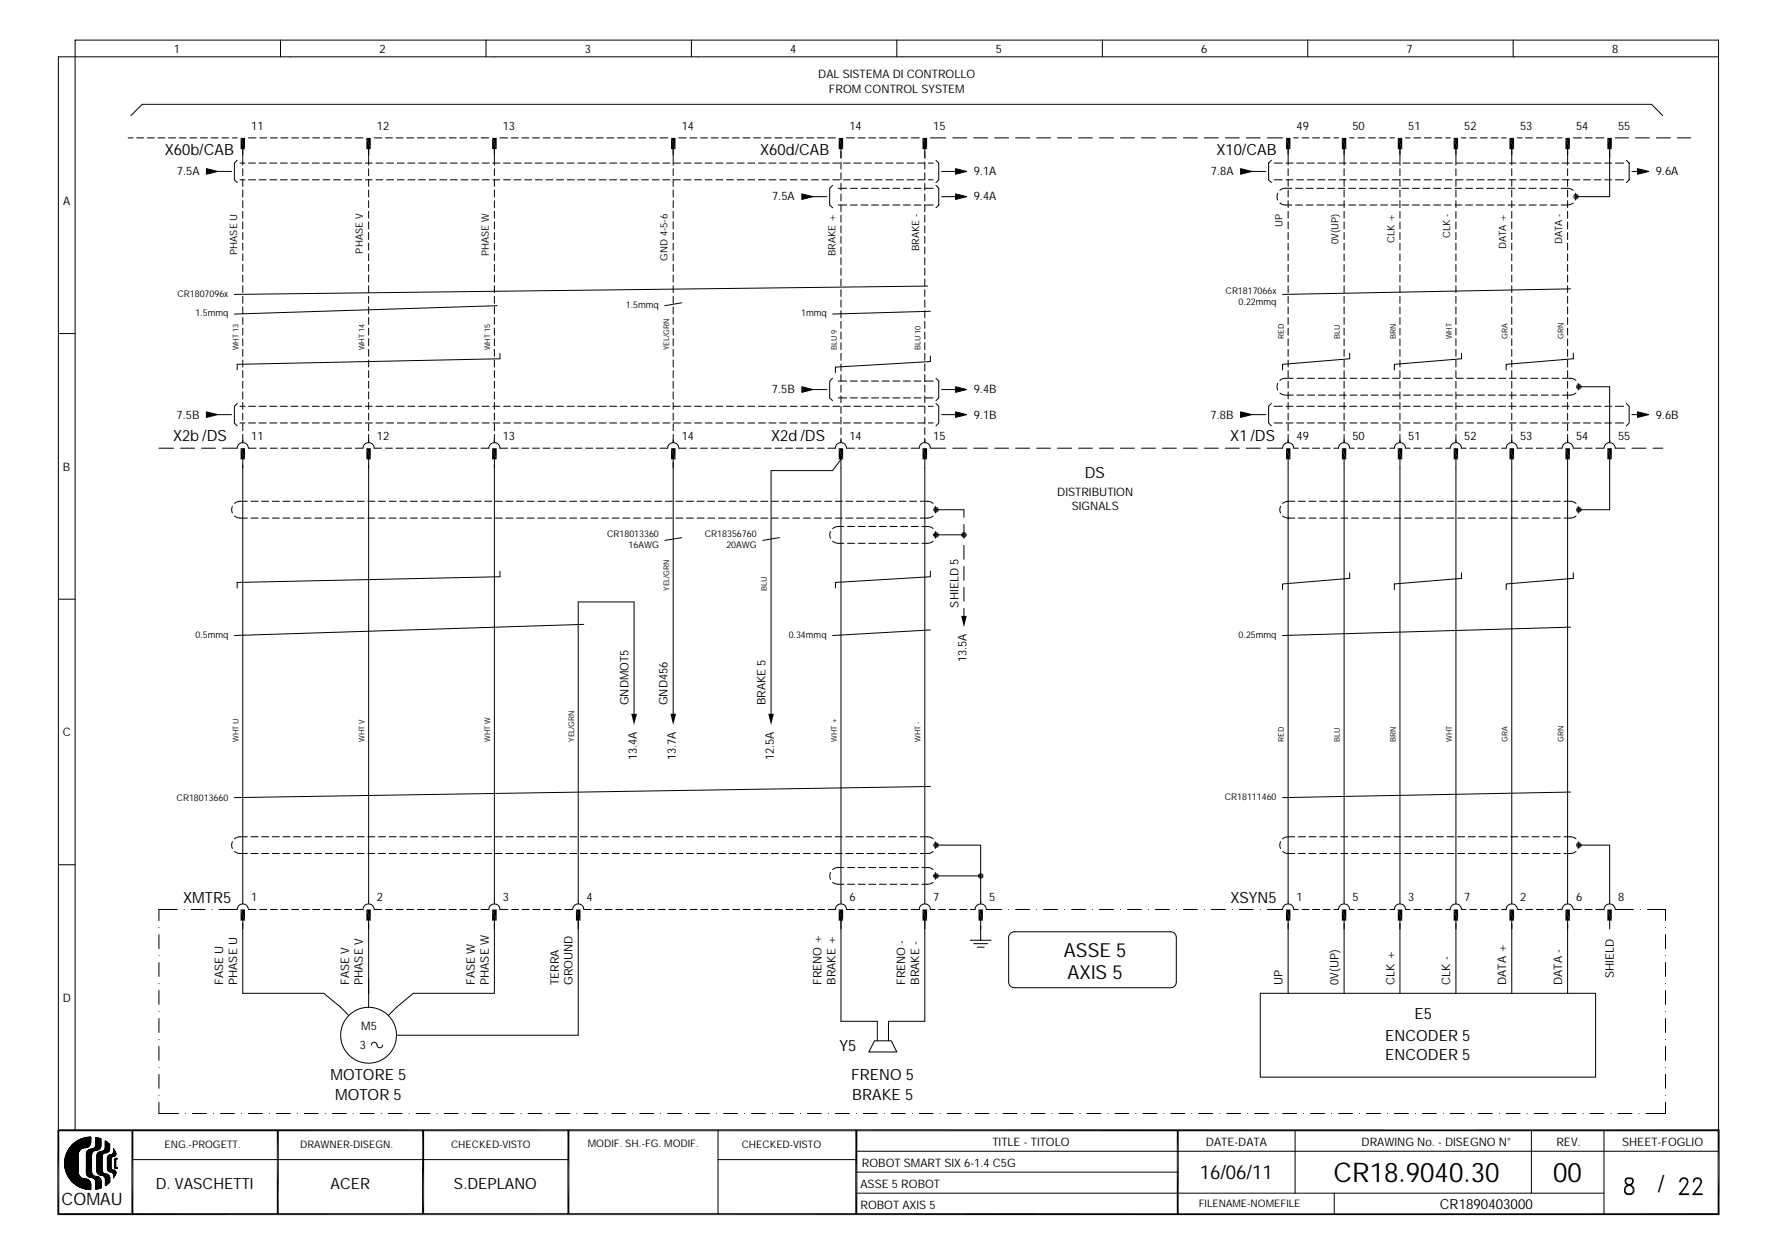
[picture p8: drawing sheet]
<svg xmlns="http://www.w3.org/2000/svg" width="297mm" height="210mm" viewBox="0 0 297 210" stroke-linecap="round" stroke-linejoin="round" font-family="sans-serif">
<defs><g id="words">
<g font-size="4.5">
<text x="222.9" y="197.5">CR18.9040.30</text>
<text x="259.6" y="197.5">00</text>
</g>
<text font-size="3.9" x="277.1" y="199.2">/</text>
<g font-size="3.2">
<text x="177.8" y="159.9">ASSE 5</text>
<text x="178.5" y="163.7">AXIS 5</text>
<text x="200.5" y="197.1">16/06/11</text>
</g>
<text font-size="2.9" x="10.3" y="201.5">COMAU</text>
<g font-size="2.6">
<text x="27.6" y="25.9">X60b/CAB</text>
<text x="127.1" y="25.9">X60d/CAB</text>
<text x="203.3" y="25.9">X10/CAB</text>
<text x="28.9" y="73.7">X2b /DS</text>
<text x="128.9" y="73.7">X2d /DS</text>
<text x="205.6" y="73.7">X1 /DS</text>
<text x="181.3" y="79.8">DS</text>
<text x="30.6" y="150.8">XMTR5</text>
<text x="205.7" y="150.8">XSYN5</text>
<text x="231.5" y="173.9">ENCODER 5</text>
<text x="236.4" y="170.2">E5</text>
<text x="140.3" y="175.6">Y5</text>
<text x="231.5" y="177.2">ENCODER 5</text>
<text x="55.2" y="180.5">MOTORE 5</text>
<text x="56" y="183.8">MOTOR 5</text>
<text x="142.3" y="180.5">FRENO 5</text>
<text x="142.5" y="183.8">BRAKE 5</text>
<text x="26.1" y="198.7">D. VASCHETTI</text>
<text x="55.2" y="198.7">ACER</text>
<text x="75.9" y="198.7">S.DEPLANO</text>
</g>
<text font-size="2.3" x="240.7" y="202">CR1890403000</text>
<g font-size="1.9">
<text x="29.1" y="8.8">1</text>
<text x="63.4" y="8.8">2</text>
<text x="97.8" y="8.8">3</text>
<text x="132.1" y="8.8">4</text>
<text x="166.4" y="8.8">5</text>
<text x="200.8" y="8.8">6</text>
<text x="235.1" y="8.8">7</text>
<text x="269.5" y="8.8">8</text>
<text x="136.8" y="13">DAL SISTEMA DI CONTROLLO</text>
<text x="138.6" y="15.6">FROM CONTROL SYSTEM</text>
<text x="42" y="21.6">11</text>
<text x="63" y="21.6">12</text>
<text x="84" y="21.6">13</text>
<text x="113.9" y="21.6">14</text>
<text x="142" y="21.6">14</text>
<text x="156" y="21.6">15</text>
<text x="216.7" y="21.6">49</text>
<text x="226.1" y="21.6">50</text>
<text x="235.4" y="21.6">51</text>
<text x="244.8" y="21.6">52</text>
<text x="254.1" y="21.6">53</text>
<text x="263.4" y="21.6">54</text>
<text x="270.4" y="21.6">55</text>
<text x="29.5" y="29.3">7.5A</text>
<text x="162.8" y="29.3">9.1A</text>
<text x="202.4" y="29.3">7.8A</text>
<text x="276.8" y="29.3">9.6A</text>
<text x="10.6" y="34.3">A</text>
<text x="129.1" y="33.5">7.5A</text>
<text x="162.8" y="33.5">9.4A</text>
<text x="129" y="65.7">7.5B</text>
<text x="162.8" y="65.7">9.4B</text>
<text x="29.5" y="69.9">7.5B</text>
<text x="162.8" y="69.9">9.1B</text>
<text x="202.4" y="69.9">7.8B</text>
<text x="276.8" y="69.9">9.6B</text>
<text x="42" y="73.5">11</text>
<text x="63" y="73.5">12</text>
<text x="84" y="73.5">13</text>
<text x="113.9" y="73.5">14</text>
<text x="142" y="73.5">14</text>
<text x="156" y="73.5">15</text>
<text x="216.7" y="73.5">49</text>
<text x="226.1" y="73.5">50</text>
<text x="235.4" y="73.5">51</text>
<text x="244.8" y="73.5">52</text>
<text x="254.1" y="73.5">53</text>
<text x="263.4" y="73.5">54</text>
<text x="270.4" y="73.5">55</text>
<text x="10.5" y="78.6">B</text>
<text x="176.7" y="82.8">DISTRIBUTION</text>
<text x="179.1" y="85.3">SIGNALS</text>
<text x="160.2" y="101.5" transform="rotate(-90 160.2 101.5)">SHIELD 5</text>
<text x="161.6" y="110.7" transform="rotate(-90 161.6 110.7)">13.5A</text>
<text x="105.1" y="117.9" transform="rotate(-90 105.1 117.9)">GNDMOT5</text>
<text x="111.6" y="117.9" transform="rotate(-90 111.6 117.9)">GND456</text>
<text x="128" y="117.9" transform="rotate(-90 128 117.9)">BRAKE 5</text>
<text x="10.5" y="123">C</text>
<text x="106.4" y="127.1" transform="rotate(-90 106.4 127.1)">13.4A</text>
<text x="113" y="127.1" transform="rotate(-90 113 127.1)">13.7A</text>
<text x="129.3" y="127.1" transform="rotate(-90 129.3 127.1)">12.5A</text>
<text x="42" y="150.6">1</text>
<text x="63" y="150.6">2</text>
<text x="84" y="150.6">3</text>
<text x="98" y="150.6">4</text>
<text x="142" y="150.6">6</text>
<text x="156" y="150.6">7</text>
<text x="165.3" y="150.6">5</text>
<text x="216.7" y="150.6">1</text>
<text x="226.1" y="150.6">5</text>
<text x="235.4" y="150.6">3</text>
<text x="244.8" y="150.6">7</text>
<text x="254.1" y="150.6">2</text>
<text x="263.4" y="150.6">6</text>
<text x="270.4" y="150.6">8</text>
<text x="10.5" y="167.4">D</text>
<text x="37.3" y="164.6" transform="rotate(-90 37.3 164.6)">FASE U</text>
<text x="39.6" y="164.6" transform="rotate(-90 39.6 164.6)">PHASE U</text>
<text x="58.3" y="164.6" transform="rotate(-90 58.3 164.6)">FASE V</text>
<text x="60.7" y="164.6" transform="rotate(-90 60.7 164.6)">PHASE V</text>
<text x="79.4" y="164.6" transform="rotate(-90 79.4 164.6)">FASE W</text>
<text x="81.7" y="164.6" transform="rotate(-90 81.7 164.6)">PHASE W</text>
<text x="93.4" y="164.6" transform="rotate(-90 93.4 164.6)">TERRA</text>
<text x="95.7" y="164.6" transform="rotate(-90 95.7 164.6)">GROUND</text>
<text x="137.3" y="164.6" transform="rotate(-90 137.3 164.6)">FRENO +</text>
<text x="139.6" y="164.6" transform="rotate(-90 139.6 164.6)">BRAKE +</text>
<text x="151.3" y="164.6" transform="rotate(-90 151.3 164.6)">FRENO -</text>
<text x="153.6" y="164.6" transform="rotate(-90 153.6 164.6)">BRAKE -</text>
<text x="214.4" y="164.6" transform="rotate(-90 214.4 164.6)">UP</text>
<text x="223.7" y="164.6" transform="rotate(-90 223.7 164.6)">0V(UP)</text>
<text x="233.1" y="164.6" transform="rotate(-90 233.1 164.6)">CLK +</text>
<text x="242.4" y="164.6" transform="rotate(-90 242.4 164.6)">CLK -</text>
<text x="251.8" y="164.6" transform="rotate(-90 251.8 164.6)">DATA +</text>
<text x="261.1" y="164.6" transform="rotate(-90 261.1 164.6)">DATA -</text>
<text x="269.7" y="163.5" transform="rotate(-90 269.7 163.5)">SHIELD</text>
<text x="60.4" y="172.1">M5</text>
<text x="60.2" y="175.3">3</text>
<text x="165.9" y="191.5">TITLE - TITOLO</text>
<text x="201.6" y="191.5">DATE-DATA</text>
<text x="227.6" y="191.5">DRAWING No. - DISEGNO N°</text>
<text x="260.2" y="191.5">REV.</text>
<text x="271.1" y="191.5">SHEET-FOGLIO</text>
<text x="144.1" y="195">ROBOT SMART SIX 6-1.4 C5G</text>
<text x="143.8" y="198.5">ASSE 5 ROBOT</text>
<text x="143.8" y="202">ROBOT AXIS 5</text>
</g>
<g font-size="1.7">
<text x="153.6" y="42" transform="rotate(-90 153.6 42)">BRAKE -</text>
<text x="214.4" y="37.9" transform="rotate(-90 214.4 37.9)">UP</text>
<text x="223.7" y="40.8" transform="rotate(-90 223.7 40.8)">0V(UP)</text>
<text x="233.1" y="40.7" transform="rotate(-90 233.1 40.7)">CLK +</text>
<text x="242.4" y="39.8" transform="rotate(-90 242.4 39.8)">CLK -</text>
<text x="251.8" y="41.7" transform="rotate(-90 251.8 41.7)">DATA +</text>
<text x="261.1" y="40.8" transform="rotate(-90 261.1 40.8)">DATA -</text>
<text x="39.6" y="42.6" transform="rotate(-90 39.6 42.6)">PHASE U</text>
<text x="60.7" y="42.4" transform="rotate(-90 60.7 42.4)">PHASE V</text>
<text x="81.7" y="42.9" transform="rotate(-90 81.7 42.9)">PHASE W</text>
<text x="111.6" y="43.6" transform="rotate(-90 111.6 43.6)">GND 4-5-6</text>
<text x="139.6" y="42.8" transform="rotate(-90 139.6 42.8)">BRAKE +</text>
<text x="27.5" y="191.9">ENG.-PROGETT.</text>
<text x="50.2" y="191.9">DRAWNER-DISEGN.</text>
<text x="75.4" y="191.9">CHECKED-VISTO</text>
<text x="98.3" y="191.7">MODIF. SH.-FG. MODIF.</text>
<text x="124" y="191.9">CHECKED-VISTO</text>
<text x="200.4" y="201.7">FILENAME-NOMEFILE</text>
</g>
<g font-size="1.5">
<text x="29.7" y="49.6">CR1807096x</text>
<text x="32.7" y="52.9">1.5mmq</text>
<text x="104.6" y="51.5">1.5mmq</text>
<text x="133.9" y="52.9">1mmq</text>
<text x="204.9" y="49.1">CR1817066x</text>
<text x="207" y="51">0.22mmq</text>
<text x="101.5" y="89.8">CR18013360</text>
<text x="117.8" y="89.8">CR18356760</text>
<text x="105.1" y="91.6">16AWG</text>
<text x="121.4" y="91.6">20AWG</text>
<text x="32.7" y="106.6">0.5mmq</text>
<text x="131.8" y="106.6">0.34mmq</text>
<text x="207" y="106.6">0.25mmq</text>
<text x="29.5" y="133.9">CR18013660</text>
<text x="204.7" y="133.7">CR18111460</text>
</g>
<g font-size="1.3">
<text x="39.9" y="58.6" transform="rotate(-90 39.9 58.6)">WHT 13</text>
<text x="60.9" y="58.6" transform="rotate(-90 60.9 58.6)">WHT 14</text>
<text x="81.9" y="58.6" transform="rotate(-90 81.9 58.6)">WHT 15</text>
<text x="111.8" y="58.6" transform="rotate(-90 111.8 58.6)">YEL/GRN</text>
<text x="139.9" y="58.6" transform="rotate(-90 139.9 58.6)">BLU 9</text>
<text x="153.9" y="58.6" transform="rotate(-90 153.9 58.6)">BLU 10</text>
<text x="214.6" y="56.7" transform="rotate(-90 214.6 56.7)">RED</text>
<text x="224" y="56.7" transform="rotate(-90 224 56.7)">BLU</text>
<text x="233.3" y="56.7" transform="rotate(-90 233.3 56.7)">BRN</text>
<text x="242.7" y="56.7" transform="rotate(-90 242.7 56.7)">WHT</text>
<text x="252" y="56.7" transform="rotate(-90 252 56.7)">GRA</text>
<text x="261.3" y="56.7" transform="rotate(-90 261.3 56.7)">GRN</text>
<text x="111.8" y="98.7" transform="rotate(-90 111.8 98.7)">YEL/GRN</text>
<text x="128.2" y="98.7" transform="rotate(-90 128.2 98.7)">BLU</text>
<text x="39.9" y="124" transform="rotate(-90 39.9 124)">WHT U</text>
<text x="60.9" y="124" transform="rotate(-90 60.9 124)">WHT V</text>
<text x="81.9" y="124" transform="rotate(-90 81.9 124)">WHT W</text>
<text x="95.9" y="124" transform="rotate(-90 95.9 124)">YEL/GRN</text>
<text x="139.9" y="124" transform="rotate(-90 139.9 124)">WHT +</text>
<text x="153.9" y="124" transform="rotate(-90 153.9 124)">WHT -</text>
<text x="214.6" y="124" transform="rotate(-90 214.6 124)">RED</text>
<text x="224" y="124" transform="rotate(-90 224 124)">BLU</text>
<text x="233.3" y="124" transform="rotate(-90 233.3 124)">BRN</text>
<text x="242.7" y="124" transform="rotate(-90 242.7 124)">WHT</text>
<text x="252" y="124" transform="rotate(-90 252 124)">GRA</text>
<text x="261.3" y="124" transform="rotate(-90 261.3 124)">GRN</text>
</g>
</g></defs>
<g fill="#000">
<path d="M34.5 28.2l1.9 .5-1.9 .4zM40.2 23l.8 1.9h-.8zM40.2 23h.8v1.9zM61.2 23l.8 1.9h-.8zM61.2 23h.8v1.9zM82.3 23l.7 1.9h-.7zM82.3 23h.7v1.9zM112.2 23l.7 1.9h-.7zM112.2 23h.7v1.9zM134 32.4l1.9 .5-1.9 .4zM140.2 23l.7 1.9h-.7zM140.2 23h.7v1.9z"/>
<path d="M154.2 23l.8 1.9h-.8zM154.2 23h.8v1.9zM159.7 28.2l1.9 .5-1.9 .4zM159.7 32.4l1.9 .5-1.9 .4zM207.4 28.2l1.8 .5-1.8 .4zM214.9 23l.8 1.9h-.8zM214.9 23h.8v1.9zM224.3 23l.7 1.9h-.7zM224.3 23h.7v1.9zM233.6 23l.8 1.9h-.8zM233.6 23h.8v1.9zM243 23l.7 1.9h-.7z"/>
<path d="M243 23h.7v1.9zM252.3 23l.8 1.9h-.8zM252.3 23h.8v1.9zM261.7 23l.7 1.9h-.7zM261.7 23h.7v1.9zM263 32.7h.9l-.9 .2zM263 32.9l.9-.2v.2zM263 32.9h.9l-.9 .1zM263 33l.9-.1v.1zM263.1 32.5h.7l-.8 .2zM263 32.7l.8-.2 .1 .2zM263 33h.9l-.8 .2z"/>
<path d="M263.1 33.2l.8-.2-.1 .2zM263.1 32.5l.5-.1zM263.1 32.5l.5-.1 .2 .1zM263.1 33.2h.7l-.6 .1zM263.2 33.3l.6-.1zM263.2 32.4h.4zM263.2 33.3h.4zM268.7 23l.7 1.9h-.7zM268.7 23h.7v1.9zM273.7 28.2l1.9 .5-1.9 .4zM34.5 68.8l1.9 .5-1.9 .5zM40.2 74.9l.8 1.9h-.8z"/>
<path d="M40.2 74.9h.8v1.9zM61.2 74.9l.8 1.9h-.8zM61.2 74.9h.8v1.9zM82.3 74.9l.7 1.9h-.7zM82.3 74.9h.7v1.9zM112.2 74.9l.7 1.9h-.7zM112.2 74.9h.7v1.9zM134 64.6l1.9 .5-1.9 .5zM140.2 74.9l.7 1.9h-.7zM140.2 74.9h.7v1.9zM154.2 74.9l.8 1.9h-.8zM154.2 74.9h.8v1.9z"/>
<path d="M159.7 64.6l1.9 .5-1.9 .5zM159.7 68.8l1.9 .5-1.9 .5zM207.4 68.8l1.8 .5-1.8 .5zM214.9 74.9l.8 1.9h-.8zM214.9 74.9h.8v1.9zM224.3 74.9l.7 1.9h-.7zM224.3 74.9h.7v1.9zM233.6 74.9l.8 1.9h-.8zM233.6 74.9h.8v1.9zM243 74.9l.7 1.9h-.7zM243 74.9h.7v1.9zM252.3 74.9l.8 1.9h-.8z"/>
<path d="M252.3 74.9h.8v1.9zM261.7 74.9l.7 1.9h-.7zM261.7 74.9h.7v1.9zM263.4 64.6l.9 .2h-.8zM263.4 64.6h1l-.1 .2zM263.5 64.4l.9 .2h-1zM263.5 64.4h.8l.1 .2zM263.5 64.8l.7 .2h-.6zM263.5 64.8h.8l-.1 .2zM263.6 64.3l.7 .1h-.8zM263.6 64.3h.6l.1 .1zM263.6 65l.5 .1z"/>
<path d="M263.6 65h.6l-.1 .1zM263.6 64.3l.1-.1 .5 .1zM263.7 64.2l.5 .1zM263.7 65.1h.4zM263.7 64.2h.4zM268.7 74.9l.7 1.9h-.7zM268.7 74.9h.7v1.9zM273.7 68.8l1.9 .5-1.9 .5zM156 89.4l.9 .2h-.9zM156 89.4h.9v.2zM156 85.2l.9 .2h-.9zM156 85.2h.9v.2z"/>
<path d="M156 89.2l.9 .2h-.9zM156 89.2h.9v.2zM156 89.6l.8 .1h-.7zM156 89.6h.9l-.1 .1zM156 85l.9 .2h-.9zM156 85h.9v.2zM156 85.4l.8 .1h-.7zM156 85.4h.9l-.1 .1zM156.1 89.1l.8 .1h-.9zM156.1 89.1h.7l.1 .1zM156.1 89.7l.5 .1zM156.1 89.7h.7l-.2 .1z"/>
<path d="M156.1 84.9l.8 .1h-.9zM156.1 84.9h.7l.1 .1zM156.1 85.5l.5 .1zM156.1 85.5h.7l-.2 .1zM156.1 89.1l.2-.1 .5 .1zM156.3 89l.5 .1zM156.3 89.8h.3zM156.1 84.9l.2-.2 .5 .2zM156.3 84.7l.5 .2zM156.3 85.6h.3zM156.3 89h.3zM156.3 84.7h.3z"/>
<path d="M160.7 89.4l.8 .2h-.8zM160.7 89.4h.9l-.1 .2zM160.7 89.2l.9 .2h-.9zM160.7 89.2h.8l.1 .2zM160.7 89.6l.8 .1h-.7zM160.7 89.6h.8v.1zM160.8 89.1l.7 .1h-.8zM160.8 89.1h.7v.1zM160.8 89.7l.5 .1zM160.8 89.7h.7l-.2 .1zM160.8 89.1l.1-.1 .6 .1zM160.9 89l.6 .1z"/>
<path d="M160.9 89.8h.4zM160.9 89h.4zM263.4 85.2l.9 .2h-.8zM263.4 85.2h1l-.1 .2zM263.5 85l.9 .2h-1zM263.5 85h.8l.1 .2zM263.5 85.4l.7 .1h-.6zM263.5 85.4h.8l-.1 .1zM263.6 84.9l.7 .1h-.8zM263.6 84.9h.6l.1 .1zM263.6 85.5l.5 .1zM263.6 85.5h.6l-.1 .1z"/>
<path d="M263.6 84.9l.1-.2 .5 .2zM263.7 84.7l.5 .2zM263.7 85.6h.4zM263.7 84.7h.4zM160.7 102.9h.9l-.5 1.9zM105.5 119.3h1l-.5 1.9zM112.1 119.3h.9l-.5 1.9zM128.4 119.3h.9l-.4 1.9zM40.2 152l.8 1.9h-.8zM40.2 152h.8v1.9zM61.2 152l.8 1.9h-.8zM61.2 152h.8v1.9z"/>
<path d="M82.3 152l.7 1.9h-.7zM82.3 152h.7v1.9zM96.3 152l.7 1.9h-.7zM96.3 152h.7v1.9zM140.2 152l.7 1.9h-.7zM140.2 152h.7v1.9zM154.2 152l.8 1.9h-.8zM154.2 152h.8v1.9zM156 141.2l.9 .2h-.9zM156 141.2h.9v.2zM156 146.4l.9 .2h-.9zM156 146.4h.9v.2z"/>
<path d="M156 141.1l.9 .1h-.9zM156 141.1h.9v.1zM156 141.4l.8 .2h-.7zM156 141.4h.9l-.1 .2zM156 146.2l.9 .2h-.9zM156 146.2h.9v.2zM156 146.6l.8 .1h-.7zM156 146.6h.9l-.1 .1zM156.1 140.9l.8 .2h-.9zM156.1 140.9h.7l.1 .2zM156.1 141.6l.5 .1zM156.1 141.6h.7l-.2 .1z"/>
<path d="M156.1 146l.8 .2h-.9zM156.1 146h.7l.1 .2zM156.1 146.7l.5 .1zM156.1 146.7h.7l-.2 .1zM156.1 140.9l.2-.1 .5 .1zM156.3 140.8l.5 .1zM156.3 141.7h.3zM156.1 146h.2h.5zM156.3 146h.5zM156.3 146.8h.3zM156.3 140.8h.3zM156.3 146h.3z"/>
<path d="M163.4 146.4l1 .2h-.9zM163.4 146.4h1v.2zM163.5 146.2l.9 .2h-1zM163.5 146.2h.9v.2zM163.5 146.6l.8 .1h-.7zM163.5 146.6h.9l-.1 .1zM163.6 152l.7 1.9h-.7zM163.6 146l.8 .2h-.9zM163.6 146h.7l.1 .2zM163.6 146.7l.5 .1zM163.6 146.7h.7l-.2 .1zM163.6 146h.1h.6z"/>
<path d="M163.7 146h.6zM163.7 146.8h.4zM163.7 146h.4zM163.6 152h.7v1.9zM214.9 152l.8 1.9h-.8zM214.9 152h.8v1.9zM224.3 152l.7 1.9h-.7zM224.3 152h.7v1.9zM233.6 152l.8 1.9h-.8zM233.6 152h.8v1.9zM243 152l.7 1.9h-.7zM243 152h.7v1.9z"/>
<path d="M252.3 152l.8 1.9h-.8zM252.3 152h.8v1.9zM261.7 152l.7 1.9h-.7zM261.7 152h.7v1.9zM263.4 141.2l.9 .2h-.8zM263.4 141.2h1l-.1 .2zM263.5 141.1l.9 .1h-1zM263.5 141.1h.8l.1 .1zM263.5 141.4l.7 .2h-.6zM263.5 141.4h.8l-.1 .2zM263.6 140.9l.7 .2h-.8zM263.6 140.9h.6l.1 .2z"/>
<path d="M263.6 141.6l.5 .1zM263.6 141.6h.6l-.1 .1zM263.6 140.9l.1-.1 .5 .1zM263.7 140.8l.5 .1zM263.7 141.7h.4zM263.7 140.8h.4zM268.7 152l.7 1.9h-.7zM268.7 152h.7v1.9z"/>
</g>
<g fill="none" stroke="#000" stroke-width=".17">
<path d="M21.9 19.3l1.9-1.9h252.3l1.8 1.9M46.9 6.7v2.8M81.2 6.7v2.8M115.6 6.7v2.8M149.9 6.7v2.8M184.3 6.7v2.8M218.6 6.7v2.8M252.9 6.7v2.8M287.3 9.5h-277.5v179.4M21.4 23h.8M22.9 23h1.1M24.6 23h1.2"/>
<path d="M26.4 23h1.2M28.2 23h1.2M30 23h1.1M31.7 23h1.2M33.5 23h1.2M34.5 28.2l1.9 .5-1.9 .4zM35.3 23h1.1M36.4 28.7h2.3M37.1 23h1.1M38.8 23h.8M39.6 26.8l-.4 .5v2.7l.4 .5M40.1 30h.8"/>
<path d="M40.1 27.3h.8M40.6 24.4v1.9M40.6 26.4v1.2M40.6 28.2v1.2M40.6 30v1.2M40.6 31.8v1.1M40.6 33.5v1.2M40.6 35.3v1.2M40.6 37.1v1.2M40.6 38.9v1.1M41.5 23h1.3M41.6 30h1.1"/>
<path d="M41.6 27.3h1.1M43.3 30h1.2M43.3 27.3h1.2M43.4 23h1.2M45.1 30h1.2M45.1 27.3h1.2M45.2 23h1.2M46.9 30h1.1M46.9 27.3h1.1M47 23h1.1M48.6 30h1.2M48.6 27.3h1.2"/>
<path d="M48.7 23h1.2M50.4 30h1.2M50.4 27.3h1.2M50.5 23h1.2M52.2 30h1.2M52.2 27.3h1.2M52.3 23h1.1M54 30h1.1M54 27.3h1.1M54.1 23h1.1M55.8 30h1.1M55.8 27.3h1.1"/>
<path d="M55.8 23h1.2M57.5 30h1.2M57.5 27.3h1.2M57.6 23h1.2M59.3 30h1.2M59.3 27.3h1.2M59.4 23h1.3M61.1 30h1.1M61.1 27.3h1.1M61.6 24.4v1.9M61.6 26.4v1.2M61.6 28.2v1.2"/>
<path d="M61.6 30v1.2M61.6 31.8v1.1M61.6 33.5v1.2M61.6 35.3v1.2M61.6 37.1v1.2M61.6 38.9v1.1M62.5 23h1.3M62.8 30h1.2M62.8 27.3h1.2M64.4 23h1.2M64.6 30h1.2M64.6 27.3h1.2"/>
<path d="M66.2 23h1.2M66.4 30h1.2M66.4 27.3h1.2M68 23h1.2M68.2 30h1.1M68.2 27.3h1.1M69.8 23h1.1M70 30h1.1M70 27.3h1.1M71.5 23h1.2M71.7 30h1.2M71.7 27.3h1.2"/>
<path d="M73.3 23h1.2M73.5 30h1.2M73.5 27.3h1.2M75.1 23h1.2M75.3 30h1.1M75.3 27.3h1.1M76.9 23h1.1M77 30h1.2M77 27.3h1.2M78.6 23h1.2M78.8 30h1.2M78.8 27.3h1.2"/>
<path d="M80.4 23h1.3M80.6 30h1.2M80.6 27.3h1.2M82.4 30h1.1M82.4 27.3h1.1M82.6 24.4v1.9M82.6 26.4v1.2M82.6 28.2v1.2M82.6 30v1.2M82.6 31.8v1.1M82.6 33.5v1.2M82.6 35.3v1.2"/>
<path d="M82.6 37.1v1.2M82.6 38.9v1.1M83.6 23h1.3M84.2 30h1.1M84.2 27.3h1.1M85.4 23h1.2M85.9 30h1.2M85.9 27.3h1.2M87.2 23h1.2M87.7 30h1.2M87.7 27.3h1.2M89 23h1.2"/>
<path d="M89.5 30h1.1M89.5 27.3h1.1M90.8 23h1.1M91.2 30h1.2M91.2 27.3h1.2M92.6 23h1.1M93 30h1.2M93 27.3h1.2M94.3 23h1.2M94.8 30h1.2M94.8 27.3h1.2M96.1 23h1.2"/>
<path d="M96.6 30h1.1M96.6 27.3h1.1M97.9 23h1.2M98.4 30h1.1M98.4 27.3h1.1M99.7 23h1.1M100.1 30h1.2M100.1 27.3h1.2M101.4 23h1.2M101.9 30h1.2M101.9 27.3h1.2M103.2 23h1.2"/>
<path d="M103.7 30h1.1M103.7 27.3h1.1M105 23h1.2M105.5 30h1.1M105.5 27.3h1.1M106.8 23h1.1M107.2 30h1.2M107.2 27.3h1.2M108.5 23h1.2M109 30h1.2M109 27.3h1.2M110.3 23h1.3"/>
<path d="M110.8 30h1.2M110.8 27.3h1.2M112.5 24.4v1.9M112.5 26.4v1.2M112.5 28.2v1.2M112.5 30v1.2M112.5 31.8v1.1M112.5 33.5v1.2M112.5 35.3v1.2M112.5 37.1v1.2M112.5 38.9v1.1M112.6 30h1.1"/>
<path d="M112.6 27.3h1.1M113.5 23h1.2M114.3 30h1.2M114.3 27.3h1.2M115.3 23h1.2M116.1 30h1.2M116.1 27.3h1.2M117.1 23h1.2M117.9 30h1.1M117.9 27.3h1.1M118.9 23h1.1M119.7 30h1.1"/>
<path d="M119.7 27.3h1.1M120.6 23h1.2M121.4 30h1.2M121.4 27.3h1.2M122.4 23h1.2M123.2 30h1.2M123.2 27.3h1.2M124.2 23h1.1M125 30h1.2M125 27.3h1.2M126 23h1.1M126.8 30h1.1"/>
<path d="M126.8 27.3h1.1M127.7 23h1.2M128.5 30h1.2M128.5 27.3h1.2M129.5 23h1.2M130.3 30h1.2M130.3 27.3h1.2M131.3 23h1.2M132.1 30h1.1M132.1 27.3h1.1M133.1 23h1.1M133.9 30h1.1"/>
<path d="M133.9 27.3h1.1M134 32.4l1.9 .5-1.9 .4zM134.8 23h1.2M135.6 30h1.2M135.6 27.3h1.2M135.9 32.9h2.3M136.6 23h1.2M137.4 30h1.2M137.4 27.3h1.2M138.4 23h1.2M139.2 31l-.5 .5v2.8l.5 .4M139.2 30h1.2"/>
<path d="M139.2 27.3h1.2M140.1 31.5h1.4M140.1 34.3h1.4M140.6 24v2.5M140.6 27.1v1.2M140.6 28.9v1.1M140.6 30.6v1.2M140.6 32.4v1.2M140.6 34.2v1.2M140.6 36v1.1M140.6 37.7v1.2M140.6 39.5v1.2"/>
<path d="M141 30h1.1M141 27.3h1.1M141.5 23h1.3M142.1 31.5h1.2M142.1 34.3h1.2M142.7 30h1.2M142.7 27.3h1.2M143.4 23h1.2M143.9 31.5h1.2M143.9 34.3h1.2M144.5 30h1.2M144.5 27.3h1.2"/>
<path d="M145.2 23h1.2M145.7 31.5h1.2M145.7 34.3h1.2M146.3 30h1.1M146.3 27.3h1.1M147 23h1.1M147.4 31.5h1.2M147.4 34.3h1.2M148.1 30h1.1M148.1 27.3h1.1M148.8 23h1.1M149.2 31.5h1.2"/>
<path d="M149.2 34.3h1.2M149.8 30h1.2M149.8 27.3h1.2M150.5 23h1.2M151 31.5h1.2M151 34.3h1.2M151.6 30h1.2M151.6 27.3h1.2M152.3 23h1.3M152.8 31.5h1.1M152.8 34.3h1.1M153.4 27.3h1.2"/>
<path d="M154.6 31.5h1.4M154.6 34.3h1.4M154.6 24v2.5M154.6 27.1v1.2M154.6 28.9v1.1h-1.2M154.6 30.6v1.2M154.6 32.4v1.2M154.6 34.2v1.2M154.6 36v1.1M154.6 37.7v1.2M154.6 39.5v1.2M155.2 30h.8"/>
<path d="M155.2 27.3h.8M155.5 23h2.6M156.4 26.8l.5 .5v2.7l-.5 .5M156.4 31l.5 .5v2.8l-.5 .4M157.4 28.7h2.3M157.4 32.9h2.3M159.3 23h2.3M159.7 28.2l1.9 .5-1.9 .4zM159.7 32.4l1.9 .5-1.9 .4zM162.8 23h2.3M166.3 23h2.3M169.8 23h2.3"/>
<path d="M173.3 23h2.3M176.8 23h2.3M180.3 23h2.3M183.8 23h2.3M187.3 23h2.3M190.8 23h2.3M194.3 23h2.3M197.8 23h2.3M201.3 23h2.3M204.8 23h2.3M207.4 28.2l1.8 .5-1.8 .4zM208.3 23h2.4"/>
<path d="M209.2 28.7h2.4M211.8 23h2.6M212.5 26.8l-.5 .5v2.7l.5 .5M213 30h1.4M213 27.3h1.4M213.6 32.3a1.35 1.35 0 0 0 0 1.1M213.9 33.9l.1 .1a2.54 2.54 0 0 0 1.9 .3M215 30h1.1M215 27.3h1.1M215.3 24.4v1.9M215.3 26.4v1.2M215.3 28.2v1.2"/>
<path d="M215.3 30v1.2M215.3 31.8v1.1M215.3 33.5v1.2M215.3 35.3v1.2M215.3 37.1v1.2M215.3 38.9v1.1M215.9 31.5a2.29 2.29 0 0 0-1.9 .3h-.1M216.2 23h.8M216.6 31.5h1.1M216.6 34.3h1.1M216.7 30h1.2M216.7 27.3h1.2"/>
<path d="M217.6 23h1.2M218.3 31.5h1.2M218.3 34.3h1.2M218.5 30h1.2M218.5 27.3h1.2M219.4 23h1.2M220.1 31.5h1.2M220.1 34.3h1.2M220.3 30h1.2M220.3 27.3h1.2M221.2 23h1.1M221.9 31.5h1.2"/>
<path d="M221.9 34.3h1.2M222.1 30h1.1M222.1 27.3h1.1M222.9 23h.8M223.6 31.5h1.2M223.6 34.3h1.2M223.8 30h1.2M223.8 27.3h1.2M224.7 24.4v1.9M224.7 26.4v1.2M224.7 28.2v1.2M224.7 30v1.2"/>
<path d="M224.7 31.8v1.1M224.7 33.5v1.2M224.7 35.3v1.2M224.7 37.1v1.2M224.7 38.9v1.1M225.4 31.5h1.2M225.4 34.3h1.2M225.6 23h.8M225.6 30h1.2M225.6 27.3h1.2M227 23h1.1M227.2 31.5h1.2"/>
<path d="M227.2 34.3h1.2M227.4 30h1.2M227.4 27.3h1.2M228.7 23h1.2M229 31.5h1.1M229 34.3h1.1M229.2 30h1.1M229.2 27.3h1.1M230.5 23h1.2M230.8 31.5h1.1M230.8 34.3h1.1M230.9 30h1.2"/>
<path d="M230.9 27.3h1.2M232.3 23h.8M232.5 31.5h1.2M232.5 34.3h1.2M232.7 30h1.2M232.7 27.3h1.2M234 24.4v1.9M234 26.4v1.2M234 28.2v1.2M234 30v1.2M234 31.8v1.1M234 33.5v1.2"/>
<path d="M234 35.3v1.2M234 37.1v1.2M234 38.9v1.1M234.3 31.5h1.2M234.3 34.3h1.2M234.5 30h1.2M234.5 27.3h1.2M234.9 23h.8M236.1 31.5h1.2M236.1 34.3h1.2M236.3 30h1.1M236.3 27.3h1.1"/>
<path d="M236.3 23h1.2M237.8 31.5h1.2M237.8 34.3h1.2M238 30h1.2M238 27.3h1.2M238.1 23h1.1M239.6 31.5h1.2M239.6 34.3h1.2M239.8 30h1.2M239.8 27.3h1.2M239.9 23h1.1M241.4 31.5h1.2"/>
<path d="M241.4 34.3h1.2M241.6 30h1.2M241.6 27.3h1.2M241.6 23h.8M243.2 31.5h1.1M243.2 34.3h1.1M243.4 24.4v1.9M243.4 26.4v1.2M243.4 28.2v1.2M243.4 30v1.2M243.4 31.8v1.1M243.4 33.5v1.2"/>
<path d="M243.4 35.3v1.2M243.4 37.1v1.2M243.4 38.9v1.1M243.4 30h1.1M243.4 27.3h1.1M244.3 23h.7M245 31.5h1.1M245 34.3h1.1M245.2 30h1.1M245.2 27.3h1.1M245.7 23h1.1M246.7 31.5h1.2"/>
<path d="M246.7 34.3h1.2M246.9 30h1.2M246.9 27.3h1.2M247.4 23h1.2M248.5 31.5h1.2M248.5 34.3h1.2M248.7 30h1.2M248.7 27.3h1.2M249.2 23h1.2M250.3 31.5h1.2M250.3 34.3h1.2M250.5 30h1.1"/>
<path d="M250.5 27.3h1.1M251 23h.8M252.1 31.5h1.1M252.1 34.3h1.1M252.2 30h1.2M252.2 27.3h1.2M252.7 24.4v1.9M252.7 26.4v1.2M252.7 28.2v1.2M252.7 30v1.2M252.7 31.8v1.1M252.7 33.5v1.2"/>
<path d="M252.7 35.3v1.2M252.7 37.1v1.2M252.7 38.9v1.1M253.6 23h.8M253.8 31.5h1.2M253.8 34.3h1.2M254 30h1.2M254 27.3h1.2M255 23h1.2M255.6 31.5h1.2M255.6 34.3h1.2M255.8 30h1.2"/>
<path d="M255.8 27.3h1.2M256.8 23h1.1M257.4 31.5h1.2M257.4 34.3h1.2M257.6 30h1.1M257.6 27.3h1.1M258.6 23h1.1M259.2 31.5h1.1M259.2 34.3h1.1M259.4 30h1.1M259.4 27.3h1.1M260.3 23h.8"/>
<path d="M260.9 31.5a2.37 2.37 0 0 1 2 .3h.1M261.1 30h1.2M261.1 27.3h1.2M262 24.4v1.9M262 26.4v1.2M262 28.2v1.2M262 30v1.2M262 31.8v1.1M262 33.5v1.2M262 35.3v1.2M262 37.1v1.2M262 38.9v1.1"/>
<path d="M262.9 30h1.2M262.9 27.3h1.2M263 33.9l-.1 .1a2.63 2.63 0 0 1-2 .3M263 23h1.4M263.3 32.3a1.35 1.35 0 0 1 0 1.1M264.7 30h1.1M264.7 27.3h1.1M264.9 23h1.2M266.4 30h1.2M266.4 27.3h1.2M266.7 23h1.4M268.2 30h1.2"/>
<path d="M268.2 27.3h1.2M269 23.5v9.4h-5.6M270 23h2.2M270 30h1.4M270 27.3h1.4M271.8 26.8l.5 .5v2.7l-.5 .5M272.8 28.7h.9M273.4 23h2.3M273.7 28.2l1.9 .5-1.9 .4zM276.9 23h2.3M280.4 23h2.2M9.8 55.7h2.8"/>
<path d="M40.6 40.6v1.2M40.6 42.4v1.2M40.6 44.2v1.2M40.6 46v1.1M40.6 47.7v1.2M40.6 49.5v1.2M40.6 51.3v1.2M40.6 53.1v1.1M40.6 54.8v1.2M40.6 56.6v1.2M40.6 58.4v1.2M61.6 40.6v1.2"/>
<path d="M61.6 42.4v1.2M61.6 44.2v1.2M61.6 46v1.1M61.6 47.7v1.2M61.6 49.5v1.2M61.6 51.3v1.2M61.6 53.1v1.1M61.6 54.8v1.2M61.6 56.6v1.2M61.6 58.4v1.2M82.6 40.6v1.2M82.6 42.4v1.2"/>
<path d="M82.6 44.2v1.2M82.6 46v1.1M82.6 47.7v1.2M82.6 49.5v1.2M82.6 51.3v1.2M82.6 53.1v1.1M82.6 54.8v1.2M82.6 56.6v1.2M82.6 58.4v1.2M83.1 51.1l-43.9 1.4M83.6 59v1l-44 .9v.9M112.5 40.6v1.2"/>
<path d="M112.5 42.4v1.2M112.5 44.2v1.2M112.5 46v1.1M112.5 47.7v1.2M112.5 49.5v1.2M112.5 51.3v1.2M112.5 53.1v1.1M112.5 54.8v1.2M112.5 56.6v1.2M112.5 58.4v1.2M113.9 50.6l-2.8 .5M140.6 41.3v1.2"/>
<path d="M140.6 43.1v1.1M140.6 44.8v1.2M140.6 46.6v1.2M140.6 48.4v1.2M140.6 50.2v1.1M140.6 51.9v1.2M140.6 53.7v1.2M140.6 55.5v1.2M140.6 57.3v1.1M140.6 59v1.2M154.6 41.3v1.2M154.6 43.1v1.1"/>
<path d="M154.6 44.8v1.2M154.6 46.6v1.2M154.6 48.4v1.2M154.6 50.2v1.1M154.6 51.9v1.2M154.6 53.7v1.2M154.6 55.5v1.2M154.6 57.3v1.1M154.6 59v1.2M155 47.8l-115.8 1.4M155.5 59.5v.9l-15.9 1v.9M155.5 52l-16.3 .5"/>
<path d="M215.3 40.6v1.2M215.3 42.4v1.2M215.3 44.2v1.2M215.3 46v1.1M215.3 47.7v1.2M215.3 49.5v1.2M215.3 51.3v1.2M215.3 53.1v1.1M215.3 54.8v1.2M215.3 56.6v1.2M215.3 58.4v1.2M224.7 40.6v1.2"/>
<path d="M224.7 42.4v1.2M224.7 44.2v1.2M224.7 46v1.1M224.7 47.7v1.2M224.7 49.5v1.2M224.7 51.3v1.2M224.7 53.1v1.1M224.7 54.8v1.2M224.7 56.6v1.2M224.7 58.4v1.2M225.6 59v1l-11.2 .9v.9M234 40.6v1.2"/>
<path d="M234 42.4v1.2M234 44.2v1.2M234 46v1.1M234 47.7v1.2M234 49.5v1.2M234 51.3v1.2M234 53.1v1.1M234 54.8v1.2M234 56.6v1.2M234 58.4v1.2M243.4 40.6v1.2M243.4 42.4v1.2"/>
<path d="M243.4 44.2v1.2M243.4 46v1.1M243.4 47.7v1.2M243.4 49.5v1.2M243.4 51.3v1.2M243.4 53.1v1.1M243.4 54.8v1.2M243.4 56.6v1.2M243.4 58.4v1.2M244.3 59v1l-11.2 .9v.9M252.7 40.6v1.2M252.7 42.4v1.2"/>
<path d="M252.7 44.2v1.2M252.7 46v1.1M252.7 47.7v1.2M252.7 49.5v1.2M252.7 51.3v1.2M252.7 53.1v1.1M252.7 54.8v1.2M252.7 56.6v1.2M252.7 58.4v1.2M262 40.6v1.2M262 42.4v1.2M262 44.2v1.2"/>
<path d="M262 46v1.1M262 47.7v1.2M262 49.5v1.2M262 51.3v1.2M262 53.1v1.1M262 54.8v1.2M262 56.6v1.2M262 58.4v1.2M262.5 48.3l-48.1 .9M263 59v1l-11.2 .9v.9M26.6 74.9h2.4M30.2 74.9h2.3"/>
<path d="M33.7 74.9h2.3M34.5 68.8l1.9 .5-1.9 .5zM36.4 69.3h2.3M37.2 74.9h2.4a.94 .94 0 0 1 1-.9 .94 .94 0 0 1 .9 .9h1.3M39.6 67.4l-.4 .5v2.8l.4 .5M40.1 70.7h.8M40.1 67.9h.8M40.6 60.2v1.1M40.6 61.9v1.2M40.6 63.7v1.2M40.6 65.5v1.2M40.6 67.3v1.1"/>
<path d="M40.6 69v1.2M40.6 70.8v1.2M40.6 72.6v1.4M40.6 76.3v74.8M41.6 70.7h1.1M41.6 67.9h1.1M43.3 70.7h1.2M43.3 67.9h1.2M43.4 74.9h1.2M45.1 70.7h1.2M45.1 67.9h1.2M45.2 74.9h1.2"/>
<path d="M46.9 70.7h1.1M46.9 67.9h1.1M47 74.9h1.1M48.6 70.7h1.2M48.6 67.9h1.2M48.7 74.9h1.2M50.4 70.7h1.2M50.4 67.9h1.2M50.5 74.9h1.2M52.2 70.7h1.2M52.2 67.9h1.2M52.3 74.9h1.1"/>
<path d="M54 70.7h1.1M54 67.9h1.1M54.1 74.9h1.1M55.8 70.7h1.1M55.8 67.9h1.1M55.8 74.9h1.2M57.5 70.7h1.2M57.5 67.9h1.2M57.6 74.9h1.2M59.3 70.7h1.2M59.3 67.9h1.2M59.4 74.9h1.3a.94 .94 0 0 1 .9-.9 .94 .94 0 0 1 .9 .9h1.3"/>
<path d="M61.1 70.7h1.1M61.1 67.9h1.1M61.6 60.2v1.1M61.6 61.9v1.2M61.6 63.7v1.2M61.6 65.5v1.2M61.6 67.3v1.1M61.6 69v1.2M61.6 70.8v1.2M61.6 72.6v1.4M61.6 76.3v74.8M62.8 70.7h1.2"/>
<path d="M62.8 67.9h1.2M64.4 74.9h1.2M64.6 70.7h1.2M64.6 67.9h1.2M66.2 74.9h1.2M66.4 70.7h1.2M66.4 67.9h1.2M68 74.9h1.2M68.2 70.7h1.1M68.2 67.9h1.1M69.8 74.9h1.1M70 70.7h1.1"/>
<path d="M70 67.9h1.1M71.5 74.9h1.2M71.7 70.7h1.2M71.7 67.9h1.2M73.3 74.9h1.2M73.5 70.7h1.2M73.5 67.9h1.2M75.1 74.9h1.2M75.3 70.7h1.1M75.3 67.9h1.1M76.9 74.9h1.1M77 70.7h1.2"/>
<path d="M77 67.9h1.2M78.6 74.9h1.2M78.8 70.7h1.2M78.8 67.9h1.2M80.4 74.9h1.3a.93 .93 0 0 1 .9-.9 .93 .93 0 0 1 1 .9h1.3M80.6 70.7h1.2M80.6 67.9h1.2M82.4 70.7h1.1M82.4 67.9h1.1M82.6 60.2v1.1M82.6 61.9v1.2M82.6 63.7v1.2"/>
<path d="M82.6 65.5v1.2M82.6 67.3v1.1M82.6 69v1.2M82.6 70.8v1.2M82.6 72.6v1.4M82.6 76.3v74.8M84.2 70.7h1.1M84.2 67.9h1.1M85.4 74.9h1.2M85.9 70.7h1.2M85.9 67.9h1.2M87.2 74.9h1.2"/>
<path d="M87.7 70.7h1.2M87.7 67.9h1.2M89 74.9h1.2M89.5 70.7h1.1M89.5 67.9h1.1M90.8 74.9h1.1M91.2 70.7h1.2M91.2 67.9h1.2M92.6 74.9h1.1M93 70.7h1.2M93 67.9h1.2M94.3 74.9h1.2"/>
<path d="M94.8 70.7h1.2M94.8 67.9h1.2M96.1 74.9h1.2M96.6 70.7h1.1M96.6 67.9h1.1M97.9 74.9h1.2M98.4 70.7h1.1M98.4 67.9h1.1M99.7 74.9h1.1M100.1 70.7h1.2M100.1 67.9h1.2M101.4 74.9h1.2"/>
<path d="M101.9 70.7h1.2M101.9 67.9h1.2M103.2 74.9h1.2M103.7 70.7h1.1M103.7 67.9h1.1M105 74.9h1.2M105.5 70.7h1.1M105.5 67.9h1.1M106.8 74.9h1.1M107.2 70.7h1.2M107.2 67.9h1.2M108.5 74.9h1.2"/>
<path d="M109 70.7h1.2M109 67.9h1.2M110.3 74.9h1.3a.94 .94 0 0 1 .9-.9 .94 .94 0 0 1 1 .9h1.2M110.8 70.7h1.2M110.8 67.9h1.2M112.5 60.2v1.1M112.5 61.9v1.2M112.5 63.7v1.2M112.5 65.5v1.2M112.5 67.3v1.1M112.5 69v1.2M112.5 70.8v1.2"/>
<path d="M112.5 72.6v1.4M112.5 76.3v43.5M112.6 70.7h1.1M112.6 67.9h1.1M114.3 70.7h1.2M114.3 67.9h1.2M115.3 74.9h1.2M116.1 70.7h1.2M116.1 67.9h1.2M117.1 74.9h1.2M117.9 70.7h1.1M117.9 67.9h1.1"/>
<path d="M118.9 74.9h1.1M119.7 70.7h1.1M119.7 67.9h1.1M120.6 74.9h1.2M121.4 70.7h1.2M121.4 67.9h1.2M122.4 74.9h1.2M123.2 70.7h1.2M123.2 67.9h1.2M124.2 74.9h1.1M125 70.7h1.2M125 67.9h1.2"/>
<path d="M126 74.9h1.1M126.8 70.7h1.1M126.8 67.9h1.1M127.7 74.9h1.2M128.5 70.7h1.2M128.5 67.9h1.2M129.5 74.9h1.2M130.3 70.7h1.2M130.3 67.9h1.2M131.3 74.9h1.2M132.1 70.7h1.1M132.1 67.9h1.1"/>
<path d="M133.1 74.9h1.1M133.9 70.7h1.1M133.9 67.9h1.1M134 64.6l1.9 .5-1.9 .5zM134.8 74.9h1.2M135.6 70.7h1.2M135.6 67.9h1.2M135.9 65.1h2.3M136.6 74.9h1.2M137.4 70.7h1.2M137.4 67.9h1.2M138.4 74.9h1.2a.93 .93 0 0 1 1-.9 .93 .93 0 0 1 .9 .9h1.3"/>
<path d="M139.2 63.2l-.5 .5v2.8l.5 .5M139.2 70.7h1.2M139.2 67.9h1.2M140.1 66.5h1.4M140.1 63.7h1.4M140.6 76.8l-1.4 1.8h-10.3v41.2M140.6 60.8v1.2M140.6 62.6v1.2M140.6 64.4v1.1M140.6 66.1v1.2M140.6 67.9v1.2M140.6 69.7v1.2"/>
<path d="M140.6 71.5v1.1M140.6 73.3v.7M140.6 76.3v74.8M141 70.7h1.1M141 67.9h1.1M142.1 66.5h1.2M142.1 63.7h1.2M142.7 70.7h1.2M142.7 67.9h1.2M143.4 74.9h1.2M143.9 66.5h1.2M143.9 63.7h1.2"/>
<path d="M144.5 70.7h1.2M144.5 67.9h1.2M145.2 74.9h1.2M145.7 66.5h1.2M145.7 63.7h1.2M146.3 70.7h1.1M146.3 67.9h1.1M147 74.9h1.1M147.4 66.5h1.2M147.4 63.7h1.2M148.1 70.7h1.1M148.1 67.9h1.1"/>
<path d="M148.8 74.9h1.1M149.2 66.5h1.2M149.2 63.7h1.2M149.8 70.7h1.2M149.8 67.9h1.2M150.5 74.9h1.2M151 66.5h1.2M151 63.7h1.2M151.6 70.7h1.2M151.6 67.9h1.2M152.3 74.9h1.3a.93 .93 0 0 1 1-.9 .93 .93 0 0 1 .9 .9h2.6M152.8 66.5h1.1"/>
<path d="M152.8 63.7h1.1M153.4 67.9h1.2v1.2M153.4 70.7h1.2M154.6 66.5h1.4M154.6 63.7h1.4M154.6 60.8v1.2M154.6 62.6v1.2M154.6 64.4v1.1M154.6 66.1v1.2M154.6 69.7v1.2M154.6 71.5v1.1M154.6 73.3v.7"/>
<path d="M154.6 76.3v74.8M155.2 70.7h.8M155.2 67.9h.8M156.4 67.4l.5 .5v2.8l-.5 .5M156.4 63.2l.5 .5v2.8l-.5 .5M157.4 69.3h2.3M157.4 65.1h2.3M159.3 74.9h2.3M159.7 64.6l1.9 .5-1.9 .5zM159.7 68.8l1.9 .5-1.9 .5zM162.8 74.9h2.3M166.3 74.9h2.3"/>
<path d="M169.8 74.9h2.3M173.3 74.9h2.3M176.8 74.9h2.3M180.3 74.9h2.3M183.8 74.9h2.3M187.3 74.9h2.3M190.8 74.9h2.3M194.3 74.9h2.3M197.8 74.9h2.3M201.3 74.9h2.3M204.8 74.9h2.3M207.4 68.8l1.8 .5-1.8 .5z"/>
<path d="M208.3 74.9h2.4M209.2 69.3h2.4M211.8 74.9h2.6a.93 .93 0 0 1 .9-.9 .93 .93 0 0 1 .9 .9h.8M212.5 67.4l-.5 .5v2.8l.5 .5M213 70.7h1.4M213 67.9h1.4M213.6 64.1a1.3 1.3 0 0 0 0 1.1M213.9 65.7h.1a2.62 2.62 0 0 0 2.2 .3M215 70.7h1.1M215 67.9h1.1M215.3 60.2v1.1M215.3 61.9v1.2"/>
<path d="M215.3 63.7v1.2M215.3 65.5v1.2M215.3 67.3v1.1M215.3 69v1.2M215.3 70.8v1.2M215.3 72.6v1.4M215.3 76.3v74.8M216.2 63.2a2.62 2.62 0 0 0-2.2 .3l-.1 .1M216.7 70.7h1.2M216.7 67.9h1.2M216.8 66h1.2M216.8 63.2h1.2"/>
<path d="M217.6 74.9h1.2M218.5 70.7h1.2M218.5 67.9h1.2M218.6 66h1.1M218.6 63.2h1.1M219.4 74.9h1.2M220.3 70.7h1.2M220.3 67.9h1.2M220.3 66h1.2M220.3 63.2h1.2M221.2 74.9h1.1M222.1 70.7h1.1"/>
<path d="M222.1 67.9h1.1M222.1 66h1.2M222.1 63.2h1.2M222.9 74.9h.8a.93 .93 0 0 1 1-.9 .93 .93 0 0 1 .9 .9h.8M223.8 70.7h1.2M223.8 67.9h1.2M223.9 66h1.1M223.9 63.2h1.1M224.7 60.2v1.1M224.7 61.9v1.2M224.7 63.7v1.2M224.7 65.5v1.2"/>
<path d="M224.7 67.3v1.1M224.7 69v1.2M224.7 70.8v1.2M224.7 72.6v1.4M224.7 76.3v74.8M225.6 70.7h1.2M225.6 67.9h1.2M225.7 66h1.1M225.7 63.2h1.1M227 74.9h1.1M227.4 70.7h1.2M227.4 67.9h1.2"/>
<path d="M227.4 66h1.2M227.4 63.2h1.2M228.7 74.9h1.2M229.2 70.7h1.1M229.2 67.9h1.1M229.2 66h1.2M229.2 63.2h1.2M230.5 74.9h1.2M230.9 70.7h1.2M230.9 67.9h1.2M231 66h1.2M231 63.2h1.2"/>
<path d="M232.3 74.9h.8a.93 .93 0 0 1 .9-.9 .93 .93 0 0 1 .9 .9h.8M232.7 70.7h1.2M232.7 67.9h1.2M232.8 66h1.1M232.8 63.2h1.1M234 60.2v1.1M234 61.9v1.2M234 63.7v1.2M234 65.5v1.2M234 67.3v1.1M234 69v1.2M234 70.8v1.2"/>
<path d="M234 72.6v1.4M234 76.3v74.8M234.5 70.7h1.2M234.5 67.9h1.2M234.5 66h1.2M234.5 63.2h1.2M236.3 70.7h1.1M236.3 67.9h1.1M236.3 74.9h1.2M236.3 66h1.2M236.3 63.2h1.2M238 70.7h1.2"/>
<path d="M238 67.9h1.2M238.1 74.9h1.1M238.1 66h1.1M238.1 63.2h1.1M239.8 70.7h1.2M239.8 67.9h1.2M239.9 74.9h1.1M239.9 66h1.1M239.9 63.2h1.1M241.6 70.7h1.2M241.6 67.9h1.2M241.6 74.9h.8a.94 .94 0 0 1 .9-.9 .94 .94 0 0 1 1 .9h.7"/>
<path d="M241.6 66h1.2M241.6 63.2h1.2M243.4 60.2v1.1M243.4 61.9v1.2M243.4 63.7v1.2M243.4 65.5v1.2M243.4 67.3v1.1M243.4 69v1.2M243.4 70.8v1.2M243.4 72.6v1.4M243.4 76.3v74.8M243.4 70.7h1.1"/>
<path d="M243.4 67.9h1.1M243.4 66h1.2M243.4 63.2h1.2M245.2 70.7h1.1M245.2 67.9h1.1M245.2 66h1.2M245.2 63.2h1.2M245.7 74.9h1.1M246.9 70.7h1.2M246.9 67.9h1.2M247 66h1.1M247 63.2h1.1"/>
<path d="M247.4 74.9h1.2M248.7 70.7h1.2M248.7 67.9h1.2M248.8 66h1.1M248.8 63.2h1.1M249.2 74.9h1.2M250.5 70.7h1.1M250.5 67.9h1.1M250.5 66h1.2M250.5 63.2h1.2M251 74.9h.8a.93 .93 0 0 1 .9-.9 .93 .93 0 0 1 .9 .9h.8M252.2 70.7h1.2"/>
<path d="M252.2 67.9h1.2M252.3 66h1.1M252.3 63.2h1.1M252.7 60.2v1.1M252.7 61.9v1.2M252.7 63.7v1.2M252.7 65.5v1.2M252.7 67.3v1.1M252.7 69v1.2M252.7 70.8v1.2M252.7 72.6v1.4M252.7 76.3v74.8"/>
<path d="M254 70.7h1.2M254 67.9h1.2M254.1 66h1.1M254.1 63.2h1.1M255 74.9h1.2M255.8 70.7h1.2M255.8 67.9h1.2M255.8 66h1.2M255.8 63.2h1.2M256.8 74.9h1.1M257.6 70.7h1.1M257.6 67.9h1.1"/>
<path d="M257.6 66h1.2M257.6 63.2h1.2M258.6 74.9h1.1M259.4 70.7h1.1M259.4 67.9h1.1M259.4 66h1.2M259.4 63.2h1.2M260.3 74.9h.8a.94 .94 0 0 1 .9-.9 .94 .94 0 0 1 1 .9h1.4M261.1 70.7h1.2M261.1 67.9h1.2M261.2 63.2a2.71 2.71 0 0 1 2.2 .3v.1M262 60.2v1.1"/>
<path d="M262 61.9v1.2M262 63.7v1.2M262 65.5v1.2M262 67.3v1.1M262 69v1.2M262 70.8v1.2M262 72.6v1.4M262 76.3v74.8M262.9 70.7h1.2M262.9 67.9h1.2M263.4 65.7a2.71 2.71 0 0 1-2.2 .3M263.8 64.1a1.3 1.3 0 0 1 0 1.1"/>
<path d="M263.9 64.6h5.1v9.4M264.7 70.7h1.1M264.7 67.9h1.1M264.9 74.9h1.2M266.4 70.7h1.2M266.4 67.9h1.2M266.7 74.9h1.4a.94 .94 0 0 1 .9-.9 .94 .94 0 0 1 1 .9h1.6M268.2 70.7h1.2M268.2 67.9h1.2M269 76.3v8.9h-5.1M270 70.7h1.4M270 67.9h1.4"/>
<path d="M271.8 67.4l.5 .5v2.8l-.5 .5M272.8 74.9h2.3M272.8 69.3h.9M273.7 68.8l1.9 .5-1.9 .5zM276.3 74.9h1.6M38.8 84.6a1.3 1.3 0 0 0 0 1.1M39.2 86.2v.1a2.62 2.62 0 0 0 2.2 .3M41.4 83.8a2.62 2.62 0 0 0-2.2 .3M42 86.6h1.1M42 83.8h1.1M43.7 86.6h1.2M43.7 83.8h1.2"/>
<path d="M45.5 86.6h1.2M45.5 83.8h1.2M47.3 86.6h1.2M47.3 83.8h1.2M49.1 86.6h1.1M49.1 83.8h1.1M50.8 86.6h1.2M50.8 83.8h1.2M52.6 86.6h1.2M52.6 83.8h1.2M54.4 86.6h1.2M54.4 83.8h1.2"/>
<path d="M56.2 86.6h1.1M56.2 83.8h1.1M57.9 86.6h1.2M57.9 83.8h1.2M59.7 86.6h1.2M59.7 83.8h1.2M61.5 86.6h1.2M61.5 83.8h1.2M63.3 86.6h1.1M63.3 83.8h1.1M65 86.6h1.2M65 83.8h1.2"/>
<path d="M66.8 86.6h1.2M66.8 83.8h1.2M68.6 86.6h1.2M68.6 83.8h1.2M70.4 86.6h1.1M70.4 83.8h1.1M72.1 86.6h1.2M72.1 83.8h1.2M73.9 86.6h1.2M73.9 83.8h1.2M75.7 86.6h1.2M75.7 83.8h1.2"/>
<path d="M77.5 86.6h1.1M77.5 83.8h1.1M79.2 86.6h1.2M79.2 83.8h1.2M81 86.6h1.2M81 83.8h1.2M82.8 86.6h1.2M82.8 83.8h1.2M83.6 95.5v.9l-44 .9v1M84.6 86.6h1.1M84.6 83.8h1.1M86.3 86.6h1.2"/>
<path d="M86.3 83.8h1.2M88.1 86.6h1.2M88.1 83.8h1.2M89.9 86.6h1.2M89.9 83.8h1.2M91.7 86.6h1.1M91.7 83.8h1.1M93.5 86.6h1.1M93.5 83.8h1.1M95.2 86.6h1.2M95.2 83.8h1.2M97 86.6h1.2"/>
<path d="M97 83.8h1.2M98.8 86.6h1.1M98.8 83.8h1.1M100.5 86.6h1.2M100.5 83.8h1.2M102.3 86.6h1.2M102.3 83.8h1.2M104.1 86.6h1.2M104.1 83.8h1.2M105.9 86.6h1.1M105.9 83.8h1.1M107.7 86.6h1.1"/>
<path d="M107.7 83.8h1.1M109.4 86.6h1.2M109.4 83.8h1.2M111.2 86.6h1.2M111.2 83.8h1.2M113 86.6h1.2M113 83.8h1.2M113.9 89.8l-2.8 .5M114.7 86.6h1.2M114.7 83.8h1.2M116.5 86.6h1.2M116.5 83.8h1.2"/>
<path d="M118.3 86.6h1.2M118.3 83.8h1.2M120.1 86.6h1.1M120.1 83.8h1.1M121.9 86.6h1.1M121.9 83.8h1.1M123.6 86.6h1.2M123.6 83.8h1.2M125.4 86.6h1.2M125.4 83.8h1.2M127.2 86.6h1.2M127.2 83.8h1.2"/>
<path d="M128.9 86.6h1.2M128.9 83.8h1.2M130.3 89.8l-2.8 .5M130.7 86.6h1.2M130.7 83.8h1.2M132.5 86.6h1.2M132.5 83.8h1.2M134.3 86.6h1.1M134.3 83.8h1.1M136.1 86.6h1.1M136.1 83.8h1.1M137.8 86.6h1.2"/>
<path d="M137.8 83.8h1.2M138.8 88.8a1.3 1.3 0 0 0 0 1.2M139.2 90.4v.1a2.32 2.32 0 0 0 1.9 .3M139.6 86.6h1.2M139.6 83.8h1.2M141.1 88a2.23 2.23 0 0 0-1.9 .3M141.4 86.6h1.2M141.4 83.8h1.2M141.7 90.8h1.1M141.7 88h1.1M143.2 86.6h1.1M143.2 83.8h1.1"/>
<path d="M143.4 90.8h1.2M143.4 88h1.2M144.9 86.6h1.2M144.9 83.8h1.2M145.2 90.8h1.2M145.2 88h1.2M146.7 86.6h1.2M146.7 83.8h1.2M147 90.8h1.1M147 88h1.1M148.5 86.6h1.1M148.5 83.8h1.1"/>
<path d="M148.8 90.8h1.1M148.8 88h1.1M150.3 86.6h1.1M150.3 83.8h1.1M150.5 90.8h1.2M150.5 88h1.2M152 86.6h1.2M152 83.8h1.2M152.3 90.8h1.2M152.3 88h1.2M153.8 83.8a2.51 2.51 0 0 1 2.1 .3h.1M154.1 88a2.14 2.14 0 0 1 1.9 .3"/>
<path d="M155.5 95.5v.9l-15.9 .9v1M156 90.4l-.1 .1a2.21 2.21 0 0 1-1.8 .3M156 86.2l-.1 .1a2.51 2.51 0 0 1-2.1 .3M156 89.4h5.1M156.3 88.8a1.3 1.3 0 0 1 0 1.2M156.3 84.6a1.3 1.3 0 0 1 0 1.1M156.4 85.2h4.7v1.3M161.1 87.6v2.4M161.1 91.1v2.4M161.1 94.7v2.3M161.1 98.1v2.4M214 84.6a1.3 1.3 0 0 0 0 1.1"/>
<path d="M214.4 86.2v.1a2.45 2.45 0 0 0 2 .3M216.4 83.8a2.45 2.45 0 0 0-2 .3M217 86.6h1.2M217 83.8h1.2M218.8 86.6h1.2M218.8 83.8h1.2M220.6 86.6h1.1M220.6 83.8h1.1M222.3 86.6h1.2M222.3 83.8h1.2M224.1 86.6h1.2M224.1 83.8h1.2"/>
<path d="M225.6 95.7v1l-11.2 .9v.9M225.9 86.6h1.2M225.9 83.8h1.2M227.7 86.6h1.1M227.7 83.8h1.1M229.4 86.6h1.2M229.4 83.8h1.2M231.2 86.6h1.2M231.2 83.8h1.2M233 86.6h1.2M233 83.8h1.2M234.8 86.6h1.1"/>
<path d="M234.8 83.8h1.1M236.5 86.6h1.2M236.5 83.8h1.2M238.3 86.6h1.2M238.3 83.8h1.2M240.1 86.6h1.2M240.1 83.8h1.2M241.9 86.6h1.1M241.9 83.8h1.1M243.6 86.6h1.2M243.6 83.8h1.2M244.3 95.7v1l-11.2 .9v.9"/>
<path d="M245.4 86.6h1.2M245.4 83.8h1.2M247.2 86.6h1.2M247.2 83.8h1.2M249 86.6h1.1M249 83.8h1.1M250.7 86.6h1.2M250.7 83.8h1.2M252.5 86.6h1.2M252.5 83.8h1.2M254.3 86.6h1.2M254.3 83.8h1.2"/>
<path d="M256.1 86.6h1.1M256.1 83.8h1.1M257.9 86.6h1.1M257.9 83.8h1.1M259.6 86.6h1.2M259.6 83.8h1.2M261.4 83.8a2.45 2.45 0 0 1 2 .3M263 95.7v1l-11.2 .9v.9M263.4 86.2v.1a2.45 2.45 0 0 1-2 .3M263.8 84.6a1.3 1.3 0 0 1 0 1.1M9.8 100.1h2.8M97.6 104.3l-58.4 1.9"/>
<path d="M106 119.3v-18.7h-9.4v50.5M155.5 105.3l-16.3 .9M161.1 101.7v1.2M262.5 104.8l-48.1 1.4M41.4 139.8a2.81 2.81 0 0 0-2.2 .3v.1M42 139.8h1.1M43.7 139.8h1.2M45.5 139.8h1.2M47.3 139.8h1.2M49.1 139.8h1.1M50.8 139.8h1.2M52.6 139.8h1.2"/>
<path d="M54.4 139.8h1.2M56.2 139.8h1.1M57.9 139.8h1.2M59.7 139.8h1.2M61.5 139.8h1.2M63.3 139.8h1.1M65 139.8h1.2M66.8 139.8h1.2M68.6 139.8h1.2M70.4 139.8h1.1M72.1 139.8h1.2M73.9 139.8h1.2"/>
<path d="M75.7 139.8h1.2M77.5 139.8h1.1M79.2 139.8h1.2M81 139.8h1.2M82.8 139.8h1.2M84.6 139.8h1.1M86.3 139.8h1.2M88.1 139.8h1.2M89.9 139.8h1.2M91.7 139.8h1.1M93.5 139.8h1.1M95.2 139.8h1.2"/>
<path d="M97 139.8h1.2M98.8 139.8h1.1M100.5 139.8h1.2M102.3 139.8h1.2M104.1 139.8h1.2M105.9 139.8h1.1M107.7 139.8h1.1M109.4 139.8h1.2M111.2 139.8h1.2M113 139.8h1.2M114.7 139.8h1.2M116.5 139.8h1.2"/>
<path d="M118.3 139.8h1.2M120.1 139.8h1.1M121.9 139.8h1.1M123.6 139.8h1.2M125.4 139.8h1.2M127.2 139.8h1.2M128.9 139.8h1.2M130.7 139.8h1.2M132.5 139.8h1.2M134.3 139.8h1.1M136.1 139.8h1.1M137.8 139.8h1.2"/>
<path d="M139.6 139.8h1.2M141.4 139.8h1.2M143.2 139.8h1.1M144.9 139.8h1.2M146.7 139.8h1.2M148.5 139.8h1.1M150.3 139.8h1.1M152 139.8h1.2M153.8 139.8a2.69 2.69 0 0 1 2.1 .3l.1 .1M155.5 131.4l-116.3 1.9M216.4 139.8a2.63 2.63 0 0 0-2 .3v.1M217 139.8h1.2"/>
<path d="M218.8 139.8h1.2M220.6 139.8h1.1M222.3 139.8h1.2M224.1 139.8h1.2M225.9 139.8h1.2M227.7 139.8h1.1M229.4 139.8h1.2M231.2 139.8h1.2M233 139.8h1.2M234.8 139.8h1.1M236.5 139.8h1.2M238.3 139.8h1.2"/>
<path d="M240.1 139.8h1.2M241.9 139.8h1.1M243.6 139.8h1.2M245.4 139.8h1.2M247.2 139.8h1.2M249 139.8h1.1M250.7 139.8h1.2M252.5 139.8h1.2M254.3 139.8h1.2M256.1 139.8h1.1M257.9 139.8h1.1M259.6 139.8h1.2"/>
<path d="M261.4 139.8a2.63 2.63 0 0 1 2 .3v.1M262.5 132.4l-48.1 .9M9.8 144.5h2.8M26.6 156.2v2.3M26.6 155h.1M26.6 159.7h.1M29.6 152h-3v1.9M30.8 152h.1M31.9 152h2.4M35.5 152h.1M36.6 152h3a.94 .94 0 0 1 1-.9 .94 .94 0 0 1 .9 .9h1.3M38.8 140.7a1.35 1.35 0 0 0 0 1.1"/>
<path d="M39.2 142.3a2.54 2.54 0 0 0 2.2 .3M40.6 153.4v12.6h13.5l2.8 2.3 1.4 1.4M42 142.6h1.1M43.4 152h1.2M43.7 142.6h1.2M45.2 152h1.2M45.5 142.6h1.2M47 152h1.1M47.3 142.6h1.2M48.7 152h1.2M49.1 142.6h1.1M50.5 152h1.2"/>
<path d="M50.8 142.6h1.2M52.3 152h1.1M52.6 142.6h1.2M54.1 152h1.1M54.4 142.6h1.2M55.8 152h1.2M56.2 142.6h1.1M57.6 152h1.2M57.9 142.6h1.2M59.4 152h1.3a.94 .94 0 0 1 .9-.9 .94 .94 0 0 1 .9 .9h1.3M59.7 142.6h1.2M61.5 142.6h1.2"/>
<path d="M61.6 154.3v11.7v-.5M61.6 153.4v1.9M63.3 142.6h1.1M64.4 152h1.2M65 142.6h1.2M66.2 152h1.2M66.8 142.6h1.2M68 152h1.2M68.6 142.6h1.2M69.8 152h1.1M70.4 142.6h1.1M71.5 152h1.2"/>
<path d="M72.1 142.6h1.2M73.3 152h1.2M73.9 142.6h1.2M75.1 152h1.2M75.7 142.6h1.2M76.9 152h1.1M77.5 142.6h1.1M78.6 152h1.2M79.2 142.6h1.2M80.4 152h1.3a.93 .93 0 0 1 .9-.9 .93 .93 0 0 1 1 .9h1.3M81 142.6h1.2M82.6 153.4v12.6h-13.5l-2.8 2.3-1.4 1.4"/>
<path d="M82.8 142.6h1.2M84.6 142.6h1.1M85.5 152h1.2M86.3 142.6h1.2M87.3 152h1.2M88.1 142.6h1.2M89 152h1.2M89.9 142.6h1.2M90.8 152h1.2M91.7 142.6h1.1M92.6 152h1.2M93.5 142.6h1.1"/>
<path d="M94.4 152h1.3a.93 .93 0 0 1 .9-.9 .93 .93 0 0 1 1 .9h1.2M95.2 142.6h1.2M96.6 152.9v20.1h-30.3M97 142.6h1.2M98.8 142.6h1.1M99.4 152h1.1M100.5 142.6h1.2M101.2 152h1.1M102.3 142.6h1.2M102.9 152h1.2M104.1 142.6h1.2M104.7 152h1.2"/>
<path d="M105.9 142.6h1.1M106.5 152h1.2M107.7 142.6h1.1M108.3 152h1.1M109.4 142.6h1.2M110 152h1.2M111.2 142.6h1.2M111.8 152h1.2M113 142.6h1.2M113.6 152h1.1M114.7 142.6h1.2M115.4 152h1.1"/>
<path d="M116.5 142.6h1.2M117.1 152h1.2M118.3 142.6h1.2M118.9 152h1.2M120.1 142.6h1.1M120.7 152h1.2M121.9 142.6h1.1M122.4 152h1.2M123.6 142.6h1.2M124.2 152h1.2M125.4 142.6h1.2M126 152h1.2"/>
<path d="M127.2 142.6h1.2M127.8 152h1.1M128.9 142.6h1.2M129.6 152h1.1M130.7 142.6h1.2M131.3 152h1.2M132.5 142.6h1.2M133.1 152h1.2M134.3 142.6h1.1M134.9 152h1.2M136.1 142.6h1.1M136.7 152h1.1"/>
<path d="M137.8 142.6h1.2M138.4 152h1.2a.93 .93 0 0 1 1-.9 .93 .93 0 0 1 .9 .9h1.3M138.8 145.8a1.35 1.35 0 0 0 0 1.2M139.2 147.4v.1a2.48 2.48 0 0 0 1.9 .3M139.6 142.6h1.2M140.6 152.9v17.8h6v3.2M141.1 145a2.15 2.15 0 0 0-1.9 .3M141.4 142.6h1.2M141.7 145h1.1M141.7 147.8h1.1M143.2 142.6h1.1M143.4 145h1.2"/>
<path d="M143.4 147.8h1.2M143.4 152h1.2M144.9 142.6h1.2M145.2 145h1.2M145.2 147.8h1.2M145.2 152h1.2M146.7 142.6h1.2M147 145h1.1M147 147.8h1.1M147 152h1.1M148.5 142.6h1.1M148.8 145h1.1"/>
<path d="M148.8 147.8h1.1M148.8 152h1.1M150.3 142.6h1.1M150.5 145h1.2M150.5 147.8h1.2M150.5 152h1.2M152 142.6h1.2M152.3 152h1.3a.93 .93 0 0 1 1-.9 .93 .93 0 0 1 .9 .9h.8M152.3 145h1.2M152.3 147.8h1.2M154.1 145a2.07 2.07 0 0 1 1.9 .3M154.6 152.9v17.8h-6.1v3.2"/>
<path d="M156 142.3h-.1a2.43 2.43 0 0 1-2.1 .3M156 147.4l-.1 .1a2.37 2.37 0 0 1-1.8 .3M156 146.4h7.9M156.3 140.7a1.35 1.35 0 0 1 0 1.1M156.3 145.8a1.35 1.35 0 0 1 0 1.2M156.4 141.2h7.5v9.9v-.5M156.9 152h1.2M158.7 152h1.1M160.4 152h1.2M162.2 157.1h3.5M162.2 152h.8a.94 .94 0 0 1 .9-.9 .94 .94 0 0 1 1 .9h2.5M162.8 157.7h2.3"/>
<path d="M163.3 158.3h1.2M163.9 153.4v3.7M168.6 152h.1M169 155.9l.5-.2h26.2a.95 .95 0 0 1 .9 .9v7.5a.91 .91 0 0 1-.9 1h-26.2a.95 .95 0 0 1-.9-1v-7.5v-.2zM169.8 152h2.3M173.3 152h.1M174.4 152h2.4M177.9 152h.1M179.1 152h2.3M182.6 152h.1M183.8 152h2.3M187.3 152h.1"/>
<path d="M188.4 152h2.4M192 152h.1M193.1 152h2.4M196.6 152h.1M197.8 152h2.3M201.3 152h.1M202.5 152h2.3M206 152h.1M207.1 152h2.4M210.7 152h.1M211.8 152h2.6a.93 .93 0 0 1 .9-.9 .93 .93 0 0 1 .9 .9h.8M214 140.7a1.35 1.35 0 0 0 0 1.1"/>
<path d="M214.4 142.3a2.37 2.37 0 0 0 2 .3M215.3 153.4v12.6M217 142.6h1.2M217.6 152h1.2M218.8 142.6h1.2M219.4 152h1.2M220.6 142.6h1.1M221.2 152h1.1M222.3 142.6h1.2M222.9 152h.8a.93 .93 0 0 1 1-.9 .93 .93 0 0 1 .9 .9h.8M224.1 142.6h1.2M224.7 153.4v12.6"/>
<path d="M225.9 142.6h1.2M227 152h1.1M227.7 142.6h1.1M228.7 152h1.2M229.4 142.6h1.2M230.5 152h1.2M231.2 142.6h1.2M232.3 152h.8a.93 .93 0 0 1 .9-.9 .93 .93 0 0 1 .9 .9h.8M233 142.6h1.2M234 153.4v12.6M234.8 142.6h1.1M236.3 152h1.2"/>
<path d="M236.5 142.6h1.2M238.1 152h1.1M238.3 142.6h1.2M239.9 152h1.1M240.1 142.6h1.2M241.6 152h.8a.94 .94 0 0 1 .9-.9 .94 .94 0 0 1 1 .9h.7M241.9 142.6h1.1M243.4 153.4v12.6M243.6 142.6h1.2M245.4 142.6h1.2M245.7 152h1.1M247.2 142.6h1.2"/>
<path d="M247.4 152h1.2M249 142.6h1.1M249.2 152h1.2M250.7 142.6h1.2M251 152h.8a.93 .93 0 0 1 .9-.9 .93 .93 0 0 1 .9 .9h.8M252.5 142.6h1.2M252.7 153.4v12.6M254.3 142.6h1.2M255 152h1.2M256.1 142.6h1.1M256.8 152h1.1M257.9 142.6h1.1"/>
<path d="M258.6 152h1.1M259.6 142.6h1.2M260.3 152h.8a.94 .94 0 0 1 .9-.9 .94 .94 0 0 1 1 .9h1.4M262 153.4v12.6M263.4 142.3a2.37 2.37 0 0 1-2 .3M263.8 140.7a1.35 1.35 0 0 1 0 1.1M263.9 141.2h5.1v9.9M264.9 152h1.2M266.7 152h1.4a.94 .94 0 0 1 .9-.9 .94 .94 0 0 1 1 .9h3M269 153.4v1.9M274.2 152h.1M275.4 152h3v1.9"/>
<path d="M278.4 155h.1M278.4 159.7h.1M278.4 156.2v2.3M26.6 160.9v2.3M26.6 165.5v2.4M26.6 170.2v2.3M26.6 174.9v2.3M26.6 179.5v2.4M26.6 164.4h.1M26.6 169h.1M26.6 173.7h.1M26.6 178.4h.1"/>
<path d="M61.6 163.7v4.6M62.1 174.6a.5 .5 0 0 1 .6-.4 .5 .5 0 0 1 .4 .6 .46 .46 0 0 0 .5 .3 .46 .46 0 0 0 .3-.5M146.2 173.9h2.8l.9 1.9h-4.7zM210.7 166h56v14h-56zM278.4 164.4h.1M278.4 169h.1M278.4 173.7h.1M278.4 178.4h.1M278.4 160.9v2.3M278.4 165.5v2.4M278.4 170.2v2.3M278.4 174.9v2.3"/>
<path d="M278.4 179.5v2.4M10.8 194.7l4.1 4.1M10.8 194l2.4 2.4-1.1 1.1M10.8 193.9l2.3 2.2M10.8 195.1l3.7 3.6M10.9 193.7l2.2 2.3M10.9 193.4l2.2 2.2M10.9 195.5l3.2 3.2M10.9 193.3l2.2 2.1M11 193.1l2.1 2.2M11 195.7l2.9 2.9M11 193l2.1 2.1"/>
<path d="M11.1 192.9l2 2M11.1 196l2.5 2.5M11.1 192.8l2 1.9M11.2 192.6l1.9 2M11.3 192.4l1.8 1.8M11.3 192.3l1.8 1.7M11.4 192.2l1.7 1.7M11.4 196.7l1.5 1.5M11.5 192.1l1.6 1.6-2.1 2.1M11.5 192l1.6 1.5M11.6 191.9l1.5 1.5-2.2 2.2M11.7 191.8l1.4 1.4"/>
<path d="M11.8 191.7l1.3 1.3M11.8 191.6l1.3 1.2M11.9 197.3l.4 .4M11.9 191.5l1.2 1.2M12 191.4l.2-.2 1.1 1.1M12 191.4l1.1 1.1M12.1 191.3l1.1 1.1-2.4 2.4 3.9 4M12.3 191.1l1.1 1.1M12.4 191.1l1 1M12.4 191l1.1 1.1M12.6 188.9v-182.2h274.7v182.2M12.6 190.9l1 1.1"/>
<path d="M12.6 190.8l1.1 1.1M12.8 190.8l1.1 1.1M12.8 198.1l1.2-1.1 1.2 1.2M12.9 190.7l1.1 1.1M12.9 190.7l-1.5 1.4M13 190.6l1.1 1.2M13.1 190.6l1.2 1.2M13.1 196.2a1.2 1.2 0 0 0 1.2 .8M13.1 195.5l-1.5 1.4M13.1 195.3l-1.6 1.6M13.1 195.1l-1.6 1.7M13.1 195l-1.7 1.7"/>
<path d="M13.1 194.8l-1.8 1.7M13.1 194.6l-1.8 1.8M13.1 194.4l-1.9 1.9 2.1 2.1 1.3-1.3M13.1 194.3l-1.9 1.9M13.1 194.1l-2 2M13.1 193.9l-2 2.1M13.1 193.6l-2.1 2.1M13.1 193.2l-2.2 2.2M13.1 193.1l-2.2 2.2 3.4 3.4 .9-.8M13.1 192.9l-2.2 2.2M13.1 192.7l-2.3 2.3M13.1 195.6l-1.4 1.5"/>
<path d="M13.1 195.8l-1.3 1.4M13.1 196l-1.3 1.2M13.1 196.2l-1.2 1.2M13.1 196.3l-1.1 1.1M13.2 190.5l1.3 1.3M13.3 196.5l-1.1 1.1M13.4 196.6l-1.1 1.1M13.4 196.7l-1 1.1M13.4 190.4l1.3 1.3M13.5 196.8l-1.1 1M13.5 190.3l1.3 1.3M13.6 190.3l-2.5 2.5"/>
<path d="M13.6 196.8l-1 1.1M13.7 190.3l1.2 1.3M13.7 196.9l1.5 1.4M13.7 196.9l-1.1 1.1M13.8 190.3l1.2 1.2M13.9 190.2l-2.9 2.9M13.9 196.9l-1.2 1.2M13.9 190.2l1.2 1.2M14.1 190.2l1 1-.5 .6M14.1 190.2l-3.2 3.1M14.1 197l-1.1 1.2M14.2 197l1 1"/>
<path d="M14.2 190.1l1 1M14.3 197a.88 .88 0 0 1 .9 .9M14.3 191.8a1.24 1.24 0 0 0-1.2 .9v3.5M14.3 190.1l-3.4 3.4 2.2 2.3M14.3 197l-1.2 1.3M14.4 190.1l.8 .8M14.4 197l.8 .8M14.4 195.2l1 .9M14.4 195.4l2.5 2.4M14.4 195.6l2.5 2.4M14.4 195.7l1.2 1.2M14.4 194.5l.9 .9"/>
<path d="M14.4 194.3l.9 .9M14.4 194.2l.9 .8M14.4 193.3l.9 .9M14.4 193l.9 .8M14.4 193.5l.9 .8M14.4 193.7l.9 .8M14.4 193.8l.9 .9M14.4 194l.9 .9M14.4 194.7l.9 .9M14.4 194.9l.9 .8M14.4 195l.9 .9M14.4 195.9l.9 .9"/>
<path d="M14.4 193.1l.9 .9M14.4 192.8l.9 .9M14.5 197l-1.3 1.3M14.5 196.1l.7 .7M14.5 192.7l.8 .8M14.6 192.4l.7 .8M14.6 197.1l.5 .5M14.6 191.8l-1.3-1.3-2.1 2 1.9 1.9M14.6 190.1l.6 .5M14.6 192.3l.7 .7M14.7 197.1l-1.3 1.3M14.7 190l-3.9 4"/>
<path d="M14.7 192.2l.6 .6M14.8 190l.4 .4M14.8 197.2l-1.3 1.3M14.8 192.1l.6 .6M14.9 192.1l-.4 .4 .8 .8M14.9 190l-4.1 4.2 4.4 4.3M14.9 197.3l-1.2 1.2M14.9 192.1l.5 .5M14.9 190l.3 .3M15 197.4l-1.2 1.2M15.1 197.5l-1.2 1.1M15.1 190l-4.3 4.3 4.4 4.4"/>
<path d="M15.1 192.1l.4 .4M15.1 197.6l-1 1.1M15.1 190l.1 .1M15.1 192.1l-.6 .6M15.2 190.9a.88 .88 0 0 1-.9 .9M15.2 191l-.8 .8M15.2 197.7l-1 1M15.2 190.9v-.9a4.4 4.4 0 0 0-4.4 4.4 4.4 4.4 0 0 0 4.4 4.4v-.9M15.2 197.9h.1M15.2 190.8l-1 1M15.2 190.6l-1.2 1.2M15.2 190.5l-1.5 1.5"/>
<path d="M15.2 190.3l-4.4 4.4M15.2 190.1l-4.4 4.4 4.3 4.3 .1-.1M15.2 190.8l-.7-.7-3.7 3.7M15.2 198.1l-.7 .6M15.2 198.2l-.6 .6M15.2 198.4l-.4 .4M15.2 198.6l-.3 .2M15.2 192a.8 .8 0 0 0-.8 .8v3.2a.77 .77 0 0 0 .8 .8M15.2 196.8a.8 .8 0 0 1 .8 .8M15.2 192l.4 .4M15.3 193.3l-.9 .8M15.3 193.1l-.9 .9"/>
<path d="M15.3 193.4l-.9 .9M15.3 193.8l-.9 .8M15.3 194.1l-.9 .9M15.3 194.3l-.9 .9M15.3 194.5l-.9 .8M15.3 195.1l-.9 .9M15.3 195.7l-.7 .7M15.3 194.8l-.9 .9M15.3 194.6l-.9 .9M15.3 193.9l-.9 .9M15.3 193.6l-.9 .9M15.3 195l-.9 .8"/>
<path d="M15.3 195.3l-.8 .9M15.3 195.5l-.8 .8 .4 .4M15.3 195.8a.77 .77 0 0 0 .8 .8M15.3 192l-.9 .9M15.3 192.9l-.9 .9M15.3 196l-.6 .6M15.4 196.1l-.6 .6M15.4 192.7l-1 .9M15.4 192l.3 .3M15.4 196.3l-.5 .4M15.5 196.3l-.4 .5M15.5 192l.3 .3"/>
<path d="M15.6 192l-1.2 1.1M15.6 196.4l-.4 .4M15.7 196.5l-.3 .3M15.7 191.9l.4 .3M15.8 196.5l1.1 1.2M15.8 196.6l-.3 .2M15.8 191.8l.5 .4M15.9 191.7l.5 .5M15.9 196.6l-.3 .3M15.9 197.2l1 1M16 191.6l.5 .5M16 196.6l.9 .9"/>
<path d="M16 197.5l.9 .9M16 191.4l.6 .6M16 197.6v1.1M16 190.1l.9 .8M16 197.6l.9 .9M16 197.8l.8 .8M16 198.2l.5 .4M16 198.3l.4 .4M16 191.1l.8 .7M16 198l.6 .6M16 198.5l.2 .2M16 198.7h.1"/>
<path d="M16 191.3l.7 .7M16 190.9l.8 .8M16 190.8l.8 .8M16 190.6l.9 .8M16 190.4l.9 .9M16 190.2l.9 .9M16.1 196.6a.8 .8 0 0 1 .8 .8v1.1M16.1 192.2a.8 .8 0 0 0-.8 .8v2.8l-.7 .7M16.1 196.6l-.4 .4M16.2 193.1v2.6a.77 .77 0 0 0 .9 .7 .66 .66 0 0 1 .5 .7v1.1M16.2 195.1l2.2 2.1M16.2 193.4l.9 .8"/>
<path d="M16.2 195.2l2.2 2.2M16.2 195.6l.8 .8 .3-.3M16.2 195.8l.6 .6 .4-.4M16.2 196.6l.7 .7M16.2 194.9l.9 .9M16.2 194.6l.9 .8M16.2 193.5l.9 .9M16.2 193.7l.9 .9M16.2 193.9l.9 .8M16.2 194l.9 .9M16.2 194.2l.9 .9M16.2 194.4l.9 .9"/>
<path d="M16.2 194.7l.9 .9M16.2 195.4l1.1 1.1M16.2 190.1l-.2 .2M16.2 193l.9 .9M16.2 192.9l.9 .8-.9 .9M16.3 196.6l-.5 .5M16.3 190.1l.6 .7M16.3 192.8l.8 .7M16.4 190.2l-.4 .3M16.4 196.7l-.5 .5M16.4 192.7l.7 .7-.9 .9M16.4 196.7l.4 .4-.8 .8"/>
<path d="M16.5 192.6l.6 .6-.9 .9M16.5 190.2l.4 .4M16.5 190.2l-.5 .4M16.5 196.7l-.5 .6M16.6 192.5l-.3 .3M16.6 192.5l.5 .6M16.6 196.8l-.6 .6M16.6 190.2l-.6 .6M16.7 196.9l-.7 .7M16.7 192.5l.5 .4M16.7 190.3l.2 .1M16.7 190.3l-.7 .7"/>
<path d="M16.8 197l-.8 .7M16.8 191.8l-.4 .4M16.8 192.5l-.6 .6M16.8 192.4l.4 .4M16.9 190.3l-.9-.2v1.2a.77 .77 0 0 1-.8 .7M16.9 191.4a.76 .76 0 0 1-.8 .8M16.9 190.3v1.1M16.9 191.2l-1.2 1.1M16.9 190.8l-2.5 2.5M16.9 191.3l-.9 .9-.4-.3M16.9 191.5l-.7 .7M16.9 191l-2.5 2.4"/>
<path d="M16.9 190.7l-.9 .9M16.9 190.5l-.9 .9M16.9 190.3l-.9 .9M16.9 197.2l-.9 .9M16.9 198.5l-.9 .2M16.9 197.4l-.9 .8M16.9 197.5l-.9 .9M16.9 197.7l-.9 .9M16.9 197.9l-.9 .8M16.9 198l-.7 .7M16.9 198.2l-.4 .5M16.9 198.4l-.2 .2"/>
<path d="M17.1 193.3v2.3M17.1 193.9l-.9 .9M17.1 195.1l-.9 .9M17.1 193.6l-.9 .9M17.1 194.8l-.9 .9M17.1 194.6l-.9 .9M17.1 194.4l-.9 .9M17.1 194.3l-.9 .8M17.1 194.1l-.9 .9M17.1 195l-.9 .8M17.1 195.3l-.8 .8M17.1 195.5l-.7 .7"/>
<path d="M17.1 195.6l.1 .3 .5 .3M17.1 195.6l-.6 .7M17.1 195.8l-.5 .5-.3-.3M17.1 193l-.9 .9M17.1 196.4l.3-.3 1 1M17.1 192.4l.3 .3M17.2 195.9l-.5 .5M17.3 192.8l-.3-.4-.8 .8M17.4 192.3l.3 .3-.5 .3-.1 .4M17.4 192.2l.5 .4M17.5 192.1l.5 .5M17.6 192.7l-.3-.4-1.1 1.1"/>
<path d="M17.6 196.2l-.3 .3M17.6 192l.5 .5M17.6 191.7a.77 .77 0 0 1-.9 .8 .68 .68 0 0 0-.5 .7l.9 .8M17.6 191.7v-1l.7 .5v.8a.62 .62 0 0 1-.6 .7M17.6 197l.7 .7M17.6 197.2l.6 .6M17.6 197.4l.5 .4M17.6 197.5l.4 .4M17.6 197.7l.3 .3M17.6 197.9l.2 .1M17.6 198l.1 .1M17.7 196.2l.7 .7"/>
<path d="M17.7 190.7l-.1 .1 .7 .7M17.7 196.2a.62 .62 0 0 1 .7 .6v.8l-.8 .6M17.7 196.2l-.3 .4M17.7 190.8l.6 .6M17.8 190.8l-.2 .2 .7 .7M17.8 196.2l.5 .5M17.9 196.2l-.5 .4M17.9 190.9l-.3 .2 .7 .8M17.9 194.6l.7 .6M18 190.9l-.4 .4 .7 .7M18 195.5l.3 .3M18 196.3l-.5 .4 .9 .9"/>
<path d="M18 193.3l.6 .5-.7 .6 .7 .6-.6 .6M18.1 191l-.5 .5 .7 .7M18.1 193.2l.5 .4M18.1 196.3l-.5 .5M18.2 193.1l.4 .4M18.2 191.1l-.6 .6 .7 .6M18.2 196.4l-.6 .6M18.3 191.2l-.7 .6 .6 .6M18.3 196.5l-.7 .7M18.3 193l.4 .4M18.3 191.4l-2.1 2.2M18.3 192.1l-.5 .5"/>
<path d="M18.3 191.8l-.9 .9M18.3 191.6l-2.1 2.2M18.3 192l-.6 .7M18.3 191.3l-.8 .8M18.3 196.6l-.7 .7M18.3 193l-.3 .4 .6 .6-.7 .6M18.4 196.7h.1M18.4 196.8l-.8 .7M18.4 196.9l-.8 .8M18.4 197.1l-.8 .7M18.4 197.3l-.8 .7M18.4 197.5l-.7 .6"/>
<path d="M18.4 193l.4 .3M18.5 193l-.6 .6 .7 .6M18.6 193.7v1.4l.1 .3 .3 .2a.41 .41 0 0 1 .4 .5l-.4 .7v-.5M18.6 194.5l-.7 .6 1.3 1.3M18.6 194.3l-.7 .6 1.4 1.4M18.6 194.7l-.7 .6 .6 .5M18.6 194.1l-.7 .7 1.4 1.4M18.6 195.2l-.5 .5M18.6 193.7l.1-.3 .3-.1a.41 .41 0 0 0 .4-.5l-.4-.8v.5a.63 .63 0 0 1-.8 .5l-.2 .3-.1 2a.57 .57 0 0 0 .7 .6l.4 .4M18.6 193.6l-.7 .6 .7 .7-.6 .5M18.6 195.8l.3-.2 .5 .4M18.6 193l.3 .3"/>
<path d="M18.6 195.3l-.4 .4M18.7 195.4l-.4 .4M18.7 192.9l.3 .4M18.8 195.5l-.4 .3M18.8 192.9l.4 .3M18.9 192.8l.4 .3M18.9 192.6l.4 .4M19 196.3l.2 .2M19 192.5l.4 .4M19 192.3l.4 .4M19 196.8h.1M19 196.7h.1"/>
<path d="M19 192.1l.2 .3M19 192h.1M19 192.1v.1M19 195.6l-.3 .3M19.1 195.6l.3 .2M19.1 192.2l-.1 .2M19.1 193.9v1.2l.2 .2h.3v-.2M19.1 194.9l.4 .4 .1-.2M19.1 194l.2 .3M19.1 195.1l.2 .2 .2-.2M19.1 194.2l.2 .3M19.1 194.4l.2 .2"/>
<path d="M19.1 194.6l.2 .2M19.1 194.7l.2 .3M19.1 193.9l.2 .2M19.2 195.6l-.4 .4M19.2 192.3l-.2 .2M19.2 196.4l-.2 .3M19.2 192.4l-1.3 1.3 .7 .6M19.3 192.5l-1.4 1.4 .7 .6M19.3 195.7l-.4 .4M19.3 193.8v1.3h.3M19.3 193l-.2 .2M19.3 192.7l-1.4 1.4 .7 .6"/>
<path d="M19.3 194.4l-.2 .2M19.3 195.1l-.1 .1M19.3 194.6l-.2 .2M19.3 194.2l-.2 .2M19.3 194l-.2 .3M19.3 193.9l-.2 .2M19.3 194.7l-.2 .3M19.3 194.9l-.2 .2M19.3 193.6l.2 .1M19.3 195.8l-.4 .4M19.4 196.1l-.4 .4 .1 .1M19.4 193.8l-.2-.2v.1l.1 .2"/>
<path d="M19.4 192.8l-.5 .5M19.4 195.9l-.4 .4M19.5 193.7v-.1l-.4 .3M19.5 195.1l.1 .1M19.6 193.6a.32 .32 0 0 0-.5 .3M19.6 193.6v.1l-.3 .1M22.1 193.8h72.9M26.6 184.2v1.9h3.2M26.6 183h.1M31 186.1h.1M32.2 186.1h2.3M35.7 186.1h.1"/>
<path d="M36.9 186.1h2.3M40.3 186.1h.1M41.5 186.1h2.4M45 186.1h.1M46.2 186.1h2.3M49.7 186.1h.1M50.9 186.1h2.3M54.4 186.1h.1M55.5 186.1h2.4M59 186.1h.1M60.2 186.1h2.3M63.7 186.1h.1"/>
<path d="M64.9 186.1h2.3M68.4 186.1h.1M69.6 186.1h2.3M73 186.1h.1M74.2 186.1h2.4M77.7 186.1h.1M78.9 186.1h2.3M82.4 186.1h.1M83.6 186.1h2.3M87.1 186.1h.1M88.2 186.1h2.4M91.7 186.1h.1"/>
<path d="M92.9 186.1h2.4M96.4 186.1h.1M97.6 186.1h2.3M101.1 186.1h.1M102.3 186.1h2.3M105.7 186.1h.1M106.9 186.1h2.4M110.4 186.1h.1M111.6 186.1h2.3M115.1 186.1h.1M116.3 186.1h2.3M119.8 186.1h.1"/>
<path d="M120 188.9v14M120 193.8h23.1M120.9 186.1h2.4M124.4 186.1h.1M125.6 186.1h2.4M129.1 186.1h.1M130.3 186.1h2.3M133.8 186.1h.1M135 186.1h2.3M138.5 186.1h.1M139.6 186.1h2.4M143.1 186.1h.1"/>
<path d="M143.1 199.4h125M143.1 192.4h144.2M143.1 195.9h53.8M144.3 186.1h2.3M147.8 186.1h.1M149 186.1h2.3M152.5 186.1h.1M153.6 186.1h2.4M157.1 186.1h.1M158.3 186.1h2.4M161.8 186.1h.1M163 186.1h2.3"/>
<path d="M166.5 186.1h.1M167.7 186.1h2.3M171.2 186.1h.1M172.3 186.1h2.4M175.8 186.1h.1M177 186.1h2.3M180.5 186.1h.1M181.7 186.1h2.3M185.2 186.1h.1M186.4 186.1h2.3M189.8 186.1h.1M191 186.1h2.4"/>
<path d="M194.5 186.1h.1M195.7 186.1h2.3M199.2 186.1h.1M200.4 186.1h2.3M203.9 186.1h.1M205 186.1h2.4M208.5 186.1h.1M209.7 186.1h2.3M213.2 186.1h.1M214.4 186.1h2.3M216.5 188.9v10.5M217.9 186.1h.1"/>
<path d="M219.1 186.1h2.3M222.5 186.1h.1M223 199.4v3.5M223.7 186.1h2.4M227.2 186.1h.1M228.4 186.1h2.3M231.9 186.1h.1M233.1 186.1h2.3M236.6 186.1h.1M237.7 186.1h2.4M241.2 186.1h.1M242.4 186.1h2.4"/>
<path d="M245.9 186.1h.1M247.1 186.1h2.3M250.6 186.1h.1M251.8 186.1h2.3M255.2 186.1h.1M256 188.9v10.5M256.4 186.1h2.4M259.9 186.1h.1M261.1 186.1h2.3M264.6 186.1h.1M265.8 186.1h2.3M268.1 188.9v14"/>
<path d="M269.3 186.1h.1M270.4 186.1h2.4M271.6 199.2l.4 .3M271.7 197a.71 .71 0 0 0 .4 1 .87 .87 0 0 1 .8 .4 .87 .87 0 0 1 0 1 .8 .8 0 0 1-1.3-.3 .87 .87 0 0 1 .9-1.1 .62 .62 0 0 0 .5-.6 .62 .62 0 0 0-.5-.6zM271.7 197.1l.4-.1 .8 .1M271.9 197a.59 .59 0 0 0 .2 .9 .9 .9 0 0 1 1 .7 .9 .9 0 0 1-.6 1 .84 .84 0 0 1-1-.5 .84 .84 0 0 1 .6-1.1l.4-.1a.61 .61 0 0 0 .3-.9M273 199.2l-.4 .3M273.9 186.1h.1M278.4 183h.1M278.4 184.2v1.9h-3.3M280.8 199.5h1.5v.1h-1.6l1-1.3a.83 .83 0 0 0 0-1.3h-.5l-.4 .5a.64 .64 0 0 1 .4-.7h.5a.85 .85 0 0 1 .1 1.5l-1 1.3M283 199.5h1.5v.1h-1.6l1.1-1.3a.83 .83 0 0 0 0-1.3l-.7 .1-.2 .4h-.1a.63 .63 0 0 1 .5-.7h.5a.85 .85 0 0 1 .1 1.5l-1.1 1.3"/>
<circle cx="61.6" cy="173" r="4.7"/>
</g>
<path d="M9.7 188.9v14.2M9.8 188.9h277.6M22.1 188.9v14M46.4 188.9v14M95 188.9v14M196.9 188.9v14M287.3 188.7v14.4M9.6 202.9h277.8" fill="none" stroke="#000" stroke-width=".32"/>
<path d="M70.7 188.9v14M143.1 188.9v14" fill="none" stroke="#000" stroke-width=".34"/>
<use href="#words"/>
</svg>
